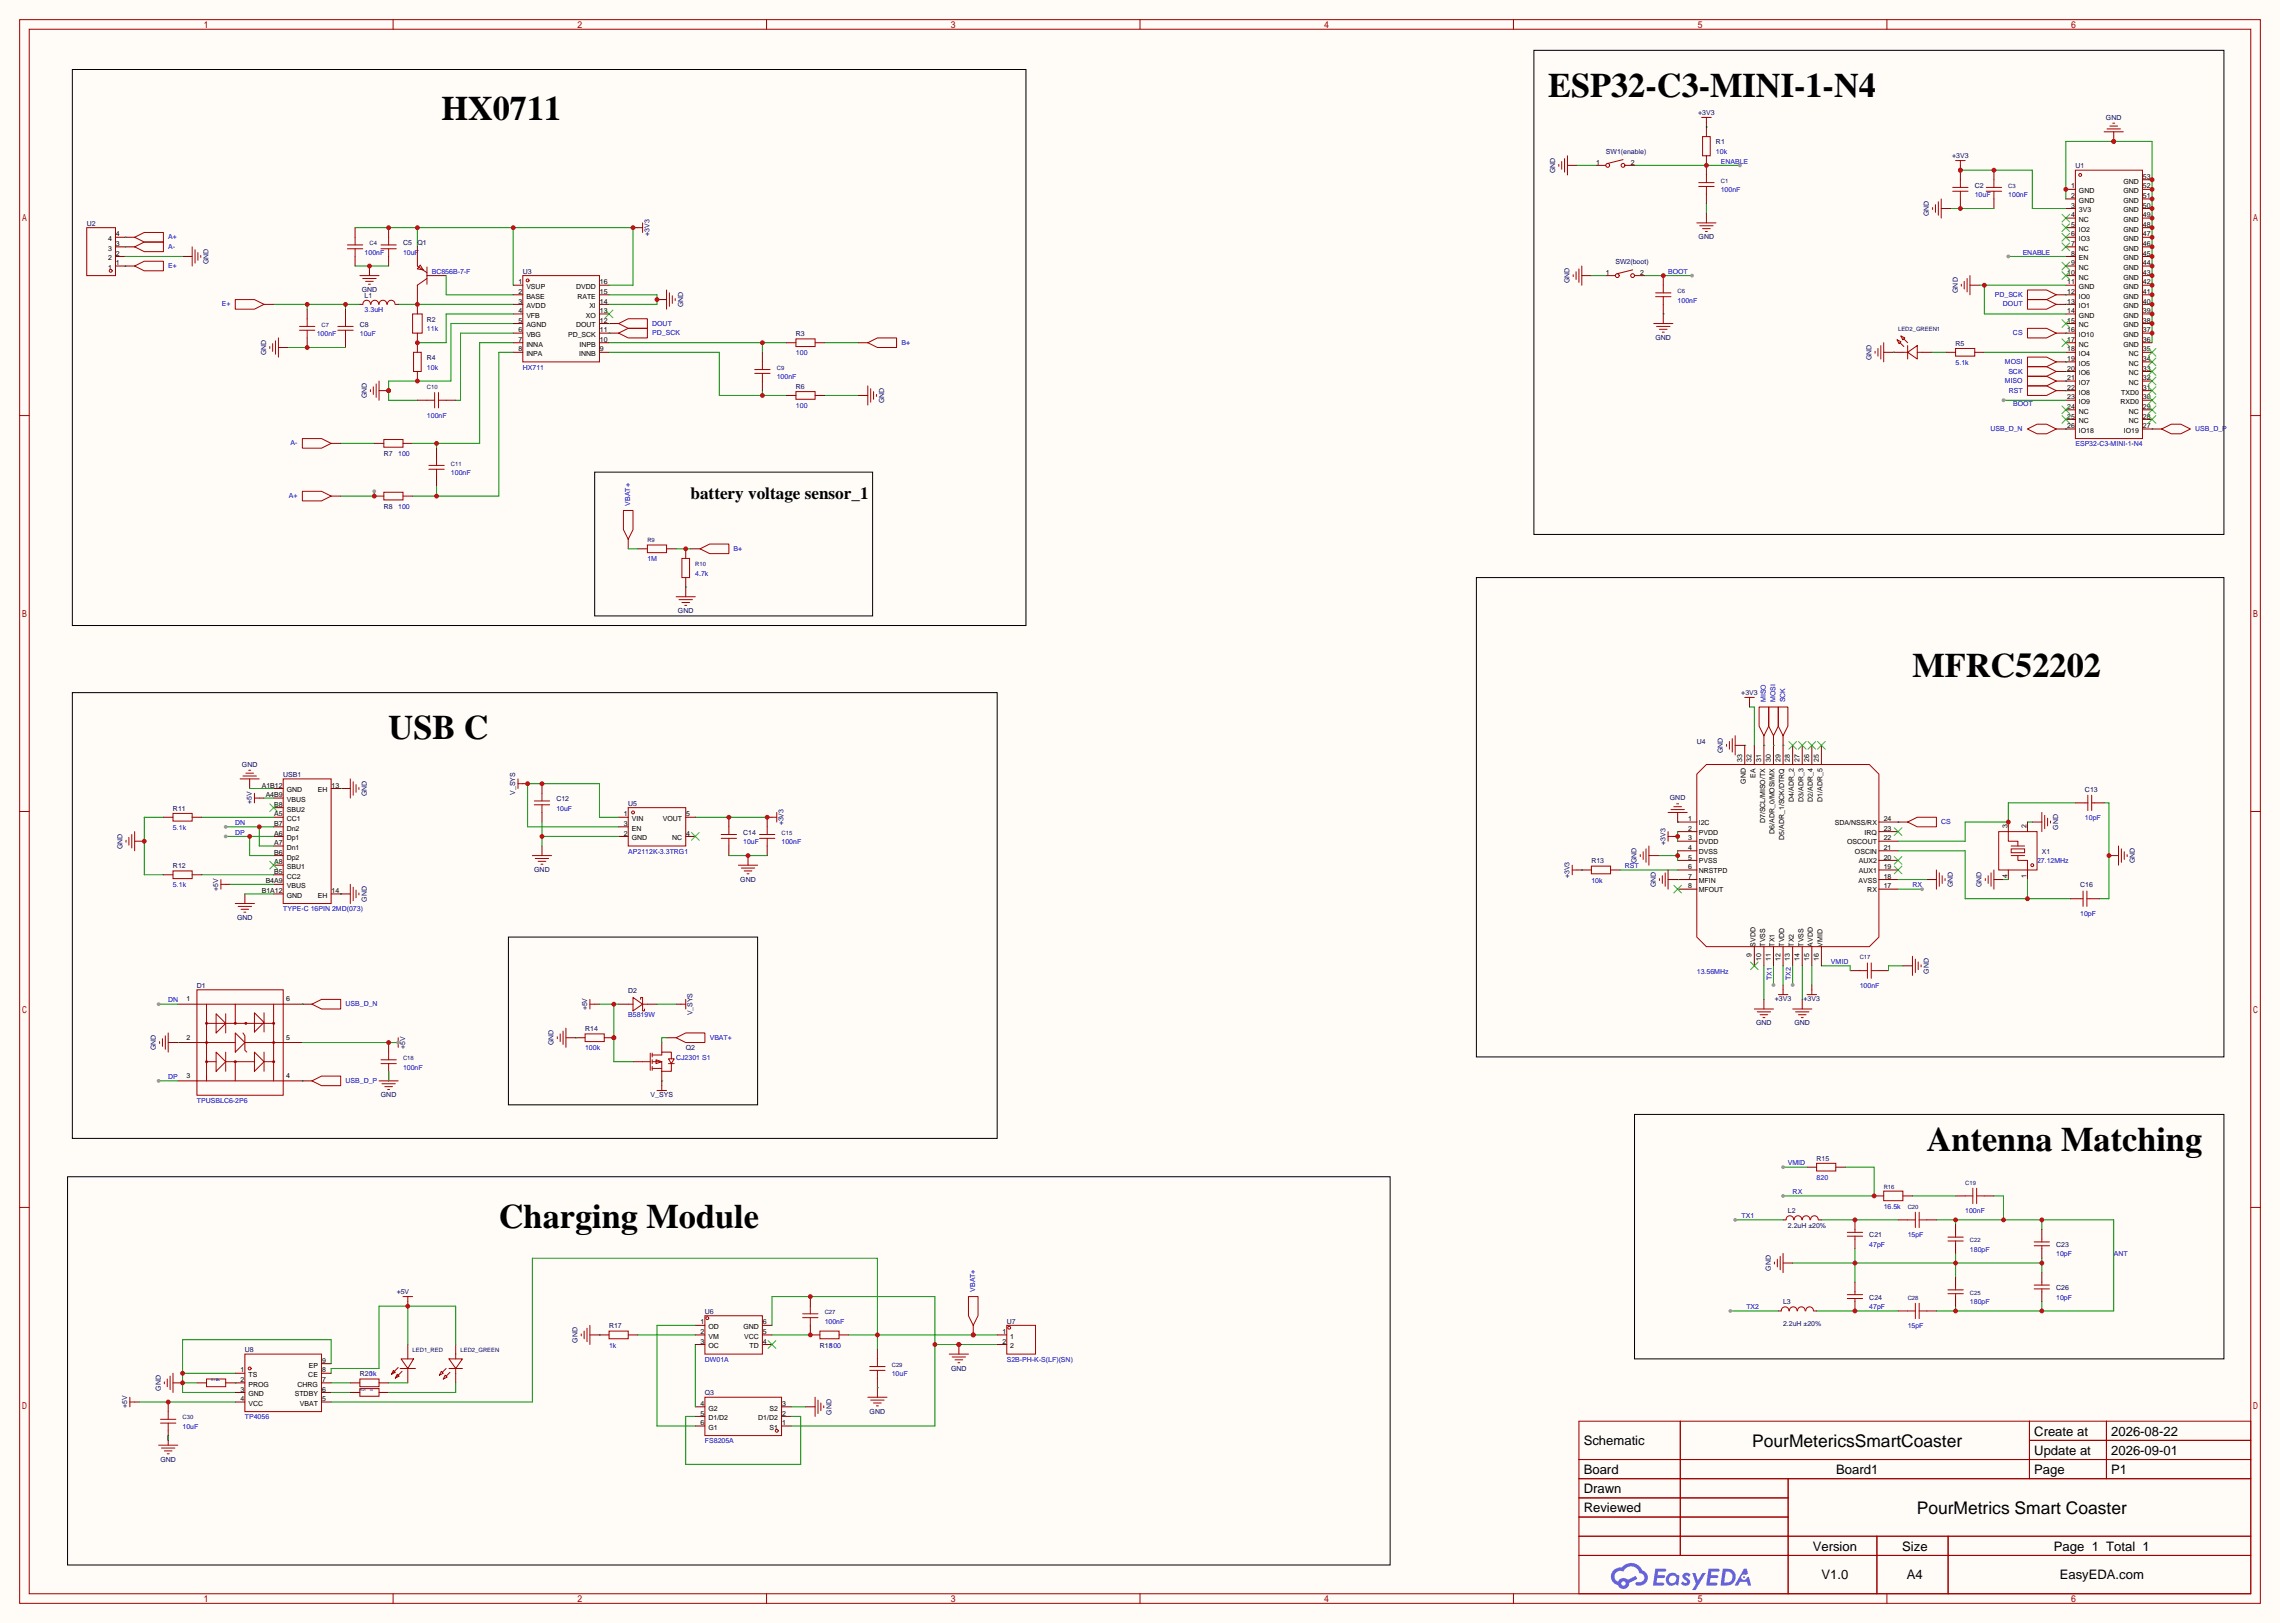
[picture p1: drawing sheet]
<svg xmlns="http://www.w3.org/2000/svg" width="604mm" height="430mm" viewBox="0 0 604 430" stroke-linecap="round" stroke-linejoin="round" font-family="sans-serif">
<defs><g id="words">
<g font-size="9.1">
<text x="410.3" y="25.6">ESP32-C3-MINI-1-N4</text>
<text x="117" y="31.9">HX0711</text>
<text x="506.9" y="179.2">MFRC52202</text>
<text x="103" y="195.8">USB C</text>
<text x="510.7" y="305">Antenna Matching</text>
<text x="132.2" y="325.3">Charging Module</text>
</g>
<g font-size="4.6">
<text x="464.4" y="383.5">PourMetericsSmartCoaster</text>
<text x="508" y="401.3">PourMetrics Smart Coaster</text>
</g>
<text font-size="4.5" x="183" y="132.3">battery voltage sensor_1</text>
<g font-size="3.5">
<text x="419.7" y="382.9">Schematic</text>
<text x="539.1" y="380.4">Create at</text>
<text x="559.5" y="380.4">2026-08-22</text>
<text x="539.1" y="385.4">Update at</text>
<text x="559.5" y="385.4">2026-09-01</text>
<text x="419.7" y="390.5">Board</text>
<text x="419.7" y="395.6">Drawn</text>
<text x="486.6" y="390.5">Board1</text>
<text x="539.1" y="390.5">Page</text>
<text x="559.5" y="390.5">P1</text>
<text x="419.7" y="400.7">Reviewed</text>
<text x="480.4" y="410.8">Version</text>
<text x="504.1" y="410.8">Size</text>
<text x="544.3" y="410.8">Page 1 Total 1</text>
<text x="482.7" y="418.5">V1.0</text>
<text x="505.4" y="418.5">A4</text>
<text x="545.9" y="418.5">EasyEDA.com</text>
</g>
<g font-size="1.8" fill="#000080">
<text x="450.1" y="30.4">+3V3</text>
<text x="558.1" y="31.7">GND</text>
<text x="425.6" y="40.8">SW1(enable)</text>
<text x="454.8" y="38.3">R1</text>
<text x="517.4" y="41.8">+3V3</text>
<text x="412.2" y="45.9" transform="rotate(-90 412.2 45.9)">GND</text>
<text x="550" y="44.6">U1</text>
<text x="523.4" y="49.7">C2</text>
<text x="23" y="59.9">U2</text>
<text x="511.2" y="57.3" transform="rotate(-90 511.2 57.3)">GND</text>
<text x="106.8" y="64.9">C5</text>
<text x="110.6" y="64.9">Q1</text>
<text x="172.1" y="62.5" transform="rotate(-90 172.1 62.5)">+3V3</text>
<text x="450.2" y="63.4">GND</text>
<text x="55.3" y="70" transform="rotate(-90 55.3 70)">GND</text>
<text x="428.1" y="70">SW2(boot)</text>
<text x="95.9" y="77.4">GND</text>
<text x="138.6" y="72.6">U3</text>
<text x="416" y="75.1" transform="rotate(-90 416 75.1)">GND</text>
<text x="518.8" y="77.6" transform="rotate(-90 518.8 77.6)">GND</text>
<text x="96.6" y="78.9">L1</text>
<text x="181" y="81.4" transform="rotate(-90 181 81.4)">GND</text>
<text x="95.4" y="86.5">C8</text>
<text x="113.2" y="85.3">R2</text>
<text x="210.9" y="89.1">R3</text>
<text x="70.5" y="94.1" transform="rotate(-90 70.5 94.1)">GND</text>
<text x="113.2" y="95.4">R4</text>
<text x="438.8" y="90.1">GND</text>
<text x="496" y="95.4" transform="rotate(-90 496 95.4)">GND</text>
<text x="518.3" y="91.6">R5</text>
<text x="97.2" y="105.6" transform="rotate(-90 97.2 105.6)">GND</text>
<text x="210.9" y="103">R6</text>
<text x="234.4" y="106.8" transform="rotate(-90 234.4 106.8)">GND</text>
<text x="101.7" y="120.8">R7</text>
<text x="101.7" y="134.8">R8</text>
<text x="179.7" y="162.5">GND</text>
<text x="461.5" y="184.1">+3V3</text>
<text x="449.7" y="197">U4</text>
<text x="64.1" y="203.1">GND</text>
<text x="456.6" y="199.5" transform="rotate(-90 456.6 199.5)">GND</text>
<text x="75.1" y="205.9">USB1</text>
<text x="552.6" y="209.7">C13</text>
<text x="45.8" y="214.8">R11</text>
<text x="66.7" y="213.1" transform="rotate(-90 66.7 213.1)">+5V</text>
<text x="97.2" y="211" transform="rotate(-90 97.2 211)">GND</text>
<text x="136.6" y="210.6" transform="rotate(-90 136.6 210.6)">V_SYS</text>
<text x="147.4" y="212.3">C12</text>
<text x="166.5" y="213.5">U5</text>
<text x="442.6" y="212">GND</text>
<text x="197" y="221.2">C14</text>
<text x="207.7" y="218.7" transform="rotate(-90 207.7 218.7)">+3V3</text>
<text x="545.5" y="219.9" transform="rotate(-90 545.5 219.9)">GND</text>
<text x="32.4" y="224.9" transform="rotate(-90 32.4 224.9)">GND</text>
<text x="441.4" y="223.8" transform="rotate(-90 441.4 223.8)">+3V3</text>
<text x="541.1" y="226.2">X1</text>
<text x="45.8" y="230">R12</text>
<text x="141.6" y="231.1">GND</text>
<text x="196.2" y="233.6">GND</text>
<text x="416" y="232.7" transform="rotate(-90 416 232.7)">+3V3</text>
<text x="421.8" y="228.8">R13</text>
<text x="433.8" y="228.7" transform="rotate(-90 433.8 228.7)">GND</text>
<text x="565.8" y="228.7" transform="rotate(-90 565.8 228.7)">GND</text>
<text x="57.8" y="236" transform="rotate(-90 57.8 236)">+5V</text>
<text x="97.2" y="238.9" transform="rotate(-90 97.2 238.9)">GND</text>
<text x="438.8" y="235.1" transform="rotate(-90 438.8 235.1)">GND</text>
<text x="517.6" y="235.1" transform="rotate(-90 517.6 235.1)">GND</text>
<text x="525.2" y="235.1" transform="rotate(-90 525.2 235.1)">GND</text>
<text x="551.3" y="235.1">C16</text>
<text x="62.8" y="243.8">GND</text>
<text x="511.2" y="258" transform="rotate(-90 511.2 258)">GND</text>
<text x="52.2" y="261.8">D1</text>
<text x="166.5" y="263.1">D2</text>
<text x="155.6" y="267.7" transform="rotate(-90 155.6 267.7)">+5V</text>
<text x="183.6" y="269" transform="rotate(-90 183.6 269)">V_SYS</text>
<text x="470.4" y="265.3">+3V3</text>
<text x="478" y="265.3">+3V3</text>
<text x="155.1" y="273.2">R14</text>
<text x="465.4" y="271.7">GND</text>
<text x="475.6" y="271.7">GND</text>
<text x="41.3" y="278.3" transform="rotate(-90 41.3 278.3)">GND</text>
<text x="107.4" y="277.9" transform="rotate(-90 107.4 277.9)">+5V</text>
<text x="146.7" y="277" transform="rotate(-90 146.7 277)">GND</text>
<text x="181.7" y="278.3">Q2</text>
<text x="100.9" y="290.7">GND</text>
<text x="172.4" y="290.7">V_SYS</text>
<text x="481.5" y="307.5">R15</text>
<text x="473.8" y="321.5">L2</text>
<text x="473.8" y="325.3">2.2uH ±20%</text>
<text x="495.4" y="327.8">C21</text>
<text x="545" y="330.4">C23</text>
<text x="469.3" y="336.7" transform="rotate(-90 469.3 336.7)">GND</text>
<text x="545" y="341.8">C26</text>
<text x="105.1" y="342.8">+5V</text>
<text x="472.6" y="345.6">L3</text>
<text x="495.4" y="344.3">C24</text>
<text x="161.4" y="352">R17</text>
<text x="186.8" y="348.2">U6</text>
<text x="266.8" y="350.7">U7</text>
<text x="472.6" y="351.5">2.2uH ±20%</text>
<text x="64.9" y="358.3">U8</text>
<text x="153.1" y="355.7" transform="rotate(-90 153.1 355.7)">GND</text>
<text x="217.3" y="357">R18</text>
<text x="95.4" y="364.7">R20</text>
<text x="252.1" y="363.1">GND</text>
<text x="42.6" y="368.4" transform="rotate(-90 42.6 368.4)">GND</text>
<text x="186.8" y="369.7">Q3</text>
<text x="33.7" y="373.1" transform="rotate(-90 33.7 373.1)">+5V</text>
<text x="220.4" y="374.8" transform="rotate(-90 220.4 374.8)">GND</text>
<text x="230.5" y="374.6">GND</text>
<text x="42.5" y="387.3">GND</text>
</g>
<g font-size="1.8" fill="#00f">
<text x="454.8" y="40.8">10k</text>
<text x="456.1" y="43.4">ENABLE</text>
<text x="456.1" y="51">100nF</text>
<text x="523.4" y="52.2">10uF</text>
<text x="532.3" y="52.2">100nF</text>
<text x="44.6" y="66">A-</text>
<text x="44.6" y="63.4">A+</text>
<text x="44.6" y="71">E+</text>
<text x="96.6" y="67.5">100nF</text>
<text x="106.8" y="67.5">10uF</text>
<text x="536.1" y="67.5">ENABLE</text>
<text x="114.4" y="72.6">BC856B-7-F</text>
<text x="442.1" y="72.6">BOOT</text>
<text x="58.8" y="81.2">E+</text>
<text x="96.6" y="82.7">3.3uH</text>
<text x="444.6" y="80.2">100nF</text>
<text x="528.7" y="78.7">PD_SCK</text>
<text x="530.8" y="81.2">DOUT</text>
<text x="83.9" y="89.1">100nF</text>
<text x="95.4" y="89.1">10uF</text>
<text x="113.2" y="87.8">11k</text>
<text x="172.8" y="86.3">DOUT</text>
<text x="172.8" y="88.8">PD_SCK</text>
<text x="533.5" y="88.8">CS</text>
<text x="210.9" y="94.2">100</text>
<text x="238.9" y="91.4">B+</text>
<text x="113.2" y="98">10k</text>
<text x="138.6" y="98">HX711</text>
<text x="205.9" y="100.5">100nF</text>
<text x="518.3" y="96.7">5.1k</text>
<text x="531.3" y="96.4">MOSI</text>
<text x="531.3" y="101.5">MISO</text>
<text x="532.3" y="99">SCK</text>
<text x="532.4" y="104.1">RST</text>
<text x="533.5" y="107.6">BOOT</text>
<text x="113.2" y="110.7">100nF</text>
<text x="210.9" y="108.1">100</text>
<text x="77" y="118">A-</text>
<text x="527.5" y="114.2">USB_D_N</text>
<text x="550" y="118.3">ESP32-C3-MINI-1-N4</text>
<text x="581.8" y="114.2">USB_D_P</text>
<text x="105.5" y="120.8">100</text>
<text x="119.5" y="125.9">100nF</text>
<text x="76.6" y="132">A+</text>
<text x="105.5" y="134.8">100</text>
<text x="167.1" y="134" transform="rotate(-90 167.1 134)">VBAT+</text>
<text x="171.6" y="148.8">1M</text>
<text x="194.4" y="146">B+</text>
<text x="184.3" y="152.6">4.7k</text>
<text x="468" y="186.1" transform="rotate(-90 468 186.1)">MISO</text>
<text x="470.6" y="186.1" transform="rotate(-90 470.6 186.1)">MOSI</text>
<text x="473.1" y="186.1" transform="rotate(-90 473.1 186.1)">SCK</text>
<text x="147.4" y="214.8">10uF</text>
<text x="45.8" y="219.9">5.1k</text>
<text x="62.4" y="218.6">DN</text>
<text x="62.4" y="221.2">DP</text>
<text x="514.5" y="218.4">CS</text>
<text x="552.6" y="217.3">10pF</text>
<text x="166.5" y="226.2">AP2112K-3.3TRG1</text>
<text x="197" y="223.7">10uF</text>
<text x="207.1" y="223.7">100nF</text>
<text x="421.8" y="233.9">10k</text>
<text x="430.7" y="230">RST</text>
<text x="539.9" y="228.8">27.12MHz</text>
<text x="45.8" y="235.1">5.1k</text>
<text x="506.9" y="235.1">RX</text>
<text x="75.1" y="241.5">TYPE-C 16PIN 2MD(073)</text>
<text x="551.3" y="242.7">10pF</text>
<text x="449.7" y="258">13.56MHz</text>
<text x="485.3" y="255.4">VMID</text>
<text x="469.6" y="259.7" transform="rotate(-90 469.6 259.7)">TX1</text>
<text x="474.6" y="259.7" transform="rotate(-90 474.6 259.7)">TX2</text>
<text x="492.9" y="261.8">100nF</text>
<text x="44.6" y="265.6">DN</text>
<text x="91.6" y="266.6">USB_D_N</text>
<text x="166.5" y="269.4">B5819W</text>
<text x="188.1" y="275.5">VBAT+</text>
<text x="155.1" y="278.3">100k</text>
<text x="179.2" y="280.8">CJ2301 S1</text>
<text x="44.6" y="285.9">DP</text>
<text x="91.6" y="286.9">USB_D_P</text>
<text x="106.8" y="283.4">100nF</text>
<text x="52.2" y="292.3">TPUSBLC6-2P6</text>
<text x="473.8" y="308.8">VMID</text>
<text x="475.1" y="316.4">RX</text>
<text x="481.5" y="312.6">820</text>
<text x="461.6" y="322.8">TX1</text>
<text x="499.2" y="320.2">16.5k</text>
<text x="520.8" y="321.5">100nF</text>
<text x="505.6" y="327.8">15pF</text>
<text x="495.4" y="330.4">47pF</text>
<text x="522.1" y="331.6">180pF</text>
<text x="545" y="332.9">10pF</text>
<text x="560.2" y="332.9">ANT</text>
<text x="258.5" y="342.3" transform="rotate(-90 258.5 342.3)">VBAT+</text>
<text x="462.8" y="346.9">TX2</text>
<text x="495.4" y="346.9">47pF</text>
<text x="522.1" y="345.6">180pF</text>
<text x="545" y="344.3">10pF</text>
<text x="218.6" y="350.7">100nF</text>
<text x="505.6" y="352">15pF</text>
<text x="161.4" y="357">1k</text>
<text x="219.8" y="357">100</text>
<text x="97.9" y="364.7">1k</text>
<text x="186.8" y="360.9">DW01A</text>
<text x="236.3" y="364.7">10uF</text>
<text x="266.8" y="360.9">S2B-PH-K-S(LF)(SN)</text>
<text x="64.9" y="376.1">TP4056</text>
<text x="48.4" y="378.6">10uF</text>
<text x="186.8" y="382.4">FS8205A</text>
</g>
<g font-size="1.8">
<text x="423" y="43.6">1</text>
<text x="432.2" y="43.6">2</text>
<text x="567.9" y="47.4">53</text>
<text x="548.9" y="49.9">1</text>
<text x="548.9" y="52.5">2</text>
<text x="551" y="51.2">GND</text>
<text x="551" y="53.7">GND</text>
<text x="562.8" y="53.7">GND</text>
<text x="562.8" y="51.2">GND</text>
<text x="562.8" y="48.7">GND</text>
<text x="567.9" y="52.5">51</text>
<text x="567.9" y="49.9">52</text>
<text x="548.9" y="55">3</text>
<text x="548.9" y="57.6">4</text>
<text x="551" y="56.3">3V3</text>
<text x="551" y="58.8">NC</text>
<text x="562.8" y="58.8">GND</text>
<text x="562.8" y="56.3">GND</text>
<text x="567.9" y="57.6">49</text>
<text x="567.9" y="55">50</text>
<text x="28.6" y="63.9">4</text>
<text x="30.7" y="65.2">3</text>
<text x="30.7" y="62.6">4</text>
<text x="548.9" y="60.1">5</text>
<text x="548.9" y="62.6">6</text>
<text x="548.9" y="65.2">7</text>
<text x="551" y="61.4">IO2</text>
<text x="551" y="63.9">IO3</text>
<text x="562.8" y="63.9">GND</text>
<text x="562.8" y="61.4">GND</text>
<text x="567.9" y="65.2">46</text>
<text x="567.9" y="62.6">47</text>
<text x="567.9" y="60.1">48</text>
<text x="28.6" y="71.5">1</text>
<text x="28.6" y="69">2</text>
<text x="28.6" y="66.4">3</text>
<text x="30.7" y="70.3">1</text>
<text x="30.7" y="67.7">2</text>
<text x="548.9" y="67.7">8</text>
<text x="548.9" y="70.3">9</text>
<text x="551" y="66.4">NC</text>
<text x="551" y="69">EN</text>
<text x="551" y="71.5">NC</text>
<text x="562.8" y="71.5">GND</text>
<text x="562.8" y="69">GND</text>
<text x="562.8" y="66.4">GND</text>
<text x="567.9" y="70.3">44</text>
<text x="567.9" y="67.7">45</text>
<text x="137.4" y="75.3">1</text>
<text x="137.4" y="77.9">2</text>
<text x="139.5" y="76.6">VSUP</text>
<text x="152.7" y="76.6">DVDD</text>
<text x="159" y="77.9">15</text>
<text x="159" y="75.3">16</text>
<text x="425.6" y="72.8">1</text>
<text x="434.7" y="72.8">2</text>
<text x="547.9" y="72.8">10</text>
<text x="547.9" y="75.3">11</text>
<text x="547.9" y="77.9">12</text>
<text x="551" y="74.1">NC</text>
<text x="551" y="76.6">GND</text>
<text x="562.8" y="76.6">GND</text>
<text x="562.8" y="74.1">GND</text>
<text x="567.9" y="77.9">41</text>
<text x="567.9" y="75.3">42</text>
<text x="567.9" y="72.8">43</text>
<text x="137.4" y="80.4">3</text>
<text x="137.4" y="83">4</text>
<text x="139.5" y="79.1">BASE</text>
<text x="139.5" y="81.7">AVDD</text>
<text x="153" y="79.1">RATE</text>
<text x="156.2" y="81.7">XI</text>
<text x="159" y="83">13</text>
<text x="159" y="80.4">14</text>
<text x="547.9" y="80.4">13</text>
<text x="547.9" y="83">14</text>
<text x="551" y="79.1">IO0</text>
<text x="551" y="81.7">IO1</text>
<text x="562.8" y="81.7">GND</text>
<text x="562.8" y="79.1">GND</text>
<text x="567.9" y="83">39</text>
<text x="567.9" y="80.4">40</text>
<text x="137.4" y="85.5">5</text>
<text x="137.4" y="88">6</text>
<text x="139.5" y="84.2">VFB</text>
<text x="139.5" y="86.8">AGND</text>
<text x="139.5" y="89.3">VBG</text>
<text x="150.5" y="89.3">PD_SCK</text>
<text x="152.7" y="86.8">DOUT</text>
<text x="155.3" y="84.2">XO</text>
<text x="159" y="88">11</text>
<text x="159" y="85.5">12</text>
<text x="547.9" y="85.5">15</text>
<text x="547.9" y="88">16</text>
<text x="551" y="84.2">GND</text>
<text x="551" y="86.8">NC</text>
<text x="551" y="89.3">IO10</text>
<text x="562.8" y="89.3">GND</text>
<text x="562.8" y="86.8">GND</text>
<text x="562.8" y="84.2">GND</text>
<text x="567.9" y="88">37</text>
<text x="567.9" y="85.5">38</text>
<text x="137.4" y="90.6">7</text>
<text x="137.4" y="93.1">8</text>
<text x="139.5" y="91.8">INNA</text>
<text x="139.5" y="94.4">INPA</text>
<text x="153.5" y="94.4">INNB</text>
<text x="153.6" y="91.8">INPB</text>
<text x="159" y="93.1">9</text>
<text x="159" y="90.6">10</text>
<text x="547.9" y="90.6">17</text>
<text x="547.9" y="93.1">18</text>
<text x="547.9" y="95.7">19</text>
<text x="551" y="91.8">NC</text>
<text x="551" y="94.4">IO4</text>
<text x="562.8" y="91.8">GND</text>
<text x="564.2" y="94.4">NC</text>
<text x="567.9" y="95.7">34</text>
<text x="567.9" y="93.1">35</text>
<text x="567.9" y="90.6">36</text>
<text x="547.9" y="98.2">20</text>
<text x="547.9" y="100.7">21</text>
<text x="551" y="96.9">IO5</text>
<text x="551" y="99.5">IO6</text>
<text x="564.2" y="99.5">NC</text>
<text x="564.2" y="96.9">NC</text>
<text x="567.9" y="100.7">32</text>
<text x="567.9" y="98.2">33</text>
<text x="547.9" y="103.3">22</text>
<text x="547.9" y="105.8">23</text>
<text x="551" y="102">IO7</text>
<text x="551" y="104.5">IO8</text>
<text x="551" y="107.1">IO9</text>
<text x="562" y="107.1">RXD0</text>
<text x="562.2" y="104.5">TXD0</text>
<text x="564.2" y="102">NC</text>
<text x="567.9" y="105.8">30</text>
<text x="567.9" y="103.3">31</text>
<text x="547.9" y="108.4">24</text>
<text x="547.9" y="110.9">25</text>
<text x="547.9" y="113.4">26</text>
<text x="551" y="109.6">NC</text>
<text x="551" y="112.2">NC</text>
<text x="564.2" y="112.2">NC</text>
<text x="564.2" y="109.6">NC</text>
<text x="567.9" y="113.4">27</text>
<text x="567.9" y="110.9">28</text>
<text x="567.9" y="108.4">29</text>
<text x="551" y="114.7">IO18</text>
<text x="562.9" y="114.7">IO19</text>
<text x="461.7" y="201.8" transform="rotate(-90 461.7 201.8)">33</text>
<text x="464.2" y="201.8" transform="rotate(-90 464.2 201.8)">32</text>
<text x="466.8" y="201.8" transform="rotate(-90 466.8 201.8)">31</text>
<text x="469.3" y="201.8" transform="rotate(-90 469.3 201.8)">30</text>
<text x="471.9" y="201.8" transform="rotate(-90 471.9 201.8)">29</text>
<text x="474.4" y="201.8" transform="rotate(-90 474.4 201.8)">28</text>
<text x="476.9" y="201.8" transform="rotate(-90 476.9 201.8)">27</text>
<text x="479.5" y="201.8" transform="rotate(-90 479.5 201.8)">26</text>
<text x="482" y="201.8" transform="rotate(-90 482 201.8)">25</text>
<text x="69.4" y="208.7">A1B12</text>
<text x="76" y="210">GND</text>
<text x="84.3" y="210">EH</text>
<text x="87.9" y="208.7">13</text>
<text x="462.7" y="207.7" transform="rotate(-90 462.7 207.7)">GND</text>
<text x="465.2" y="206" transform="rotate(-90 465.2 206)">EA</text>
<text x="70.4" y="211.2">A4B9</text>
<text x="72.7" y="213.8">B8</text>
<text x="76" y="212.5">VBUS</text>
<text x="76" y="215">SBU2</text>
<text x="475.4" y="212.4" transform="rotate(-90 475.4 212.4)">D4/ADR_2</text>
<text x="477.9" y="212.4" transform="rotate(-90 477.9 212.4)">D3/ADR_3</text>
<text x="480.5" y="212.4" transform="rotate(-90 480.5 212.4)">D2/ADR_4</text>
<text x="483" y="212.4" transform="rotate(-90 483 212.4)">D1/ADR_5</text>
<text x="72.7" y="216.3">A5</text>
<text x="72.7" y="218.8">B7</text>
<text x="72.7" y="221.4">A6</text>
<text x="76" y="217.6">CC1</text>
<text x="76" y="220.1">Dn2</text>
<text x="165.3" y="216.3">1</text>
<text x="165.3" y="221.4">2</text>
<text x="165.3" y="218.8">3</text>
<text x="167.4" y="217.6">VIN</text>
<text x="167.4" y="220.1">EN</text>
<text x="175.7" y="217.6">VOUT</text>
<text x="181.9" y="221.4">4</text>
<text x="181.9" y="216.3">5</text>
<text x="447.4" y="217.6">1</text>
<text x="447.4" y="220.1">2</text>
<text x="450.2" y="218.6">I2C</text>
<text x="450.2" y="221.1">PVDD</text>
<text x="467.8" y="218.1" transform="rotate(-90 467.8 218.1)">D7/SCL/MISO/TX</text>
<text x="470.3" y="220.9" transform="rotate(-90 470.3 220.9)">D6/ADR_0/MOSI/MX</text>
<text x="486.3" y="218.6">SDA/NSS/RX</text>
<text x="494.2" y="221.1">IRQ</text>
<text x="499.2" y="220.1">23</text>
<text x="499.2" y="217.6">24</text>
<text x="532" y="219.3" transform="rotate(-90 532 219.3)">3</text>
<text x="537.1" y="219.3" transform="rotate(-90 537.1 219.3)">2</text>
<text x="72.7" y="223.9">A7</text>
<text x="72.7" y="226.5">B6</text>
<text x="76" y="222.7">Dp1</text>
<text x="76" y="225.2">Dn1</text>
<text x="76" y="227.7">Dp2</text>
<text x="167.4" y="222.7">GND</text>
<text x="178.1" y="222.7">NC</text>
<text x="447.4" y="222.7">3</text>
<text x="447.4" y="225.2">4</text>
<text x="447.4" y="227.7">5</text>
<text x="450.2" y="223.7">DVDD</text>
<text x="450.2" y="226.2">DVSS</text>
<text x="472.9" y="222.4" transform="rotate(-90 472.9 222.4)">D5/ADR_1/SCK/DTRQ</text>
<text x="489.6" y="223.7">OSCOUT</text>
<text x="491.6" y="226.2">OSCIN</text>
<text x="499.2" y="227.7">20</text>
<text x="499.2" y="225.2">21</text>
<text x="499.2" y="222.7">22</text>
<text x="72.7" y="229">A8</text>
<text x="72.7" y="231.5">B5</text>
<text x="76" y="230.3">SBU1</text>
<text x="76" y="232.8">CC2</text>
<text x="447.4" y="230.3">6</text>
<text x="447.4" y="232.8">7</text>
<text x="450.2" y="228.8">PVSS</text>
<text x="450.2" y="231.3">NRSTPD</text>
<text x="450.2" y="233.8">MFIN</text>
<text x="492.5" y="233.8">AVSS</text>
<text x="492.6" y="231.3">AUX1</text>
<text x="492.6" y="228.8">AUX2</text>
<text x="499.2" y="232.8">18</text>
<text x="499.2" y="230.3">19</text>
<text x="532" y="232.5" transform="rotate(-90 532 232.5)">4</text>
<text x="537.1" y="232.5" transform="rotate(-90 537.1 232.5)">1</text>
<text x="69.4" y="236.6">B1A12</text>
<text x="70.4" y="234.1">B4A9</text>
<text x="76" y="235.4">VBUS</text>
<text x="76" y="237.9">GND</text>
<text x="84.3" y="237.9">EH</text>
<text x="87.9" y="236.6">14</text>
<text x="447.4" y="235.4">8</text>
<text x="450.2" y="236.4">MFOUT</text>
<text x="494.9" y="236.4">RX</text>
<text x="499.2" y="235.4">17</text>
<text x="465.2" y="250.8" transform="rotate(-90 465.2 250.8)">SVDD</text>
<text x="467.8" y="250.8" transform="rotate(-90 467.8 250.8)">TVSS</text>
<text x="470.3" y="250.8" transform="rotate(-90 470.3 250.8)">TX1</text>
<text x="472.9" y="250.8" transform="rotate(-90 472.9 250.8)">TVDD</text>
<text x="475.4" y="250.8" transform="rotate(-90 475.4 250.8)">TX2</text>
<text x="477.9" y="250.8" transform="rotate(-90 477.9 250.8)">TVSS</text>
<text x="480.5" y="250.8" transform="rotate(-90 480.5 250.8)">AVDD</text>
<text x="483" y="250.8" transform="rotate(-90 483 250.8)">VMID</text>
<text x="464.2" y="253.6" transform="rotate(-90 464.2 253.6)">9</text>
<text x="466.8" y="254.6" transform="rotate(-90 466.8 254.6)">10</text>
<text x="469.3" y="254.6" transform="rotate(-90 469.3 254.6)">11</text>
<text x="471.9" y="254.6" transform="rotate(-90 471.9 254.6)">12</text>
<text x="474.4" y="254.6" transform="rotate(-90 474.4 254.6)">13</text>
<text x="476.9" y="254.6" transform="rotate(-90 476.9 254.6)">14</text>
<text x="479.5" y="254.6" transform="rotate(-90 479.5 254.6)">15</text>
<text x="482" y="254.6" transform="rotate(-90 482 254.6)">16</text>
<text x="49.4" y="265.3">1</text>
<text x="75.8" y="265.3">6</text>
<text x="49.4" y="275.5">2</text>
<text x="75.8" y="275.5">5</text>
<text x="49.4" y="285.7">3</text>
<text x="75.8" y="285.7">4</text>
<text x="185.7" y="350.9">1</text>
<text x="185.7" y="353.5">2</text>
<text x="187.8" y="352.2">OD</text>
<text x="197" y="352.2">GND</text>
<text x="202.2" y="353.5">5</text>
<text x="202.2" y="350.9">6</text>
<text x="265.7" y="353.5">1</text>
<text x="185.7" y="356">3</text>
<text x="187.8" y="354.7">VM</text>
<text x="187.8" y="357.3">OC</text>
<text x="197.2" y="354.7">VCC</text>
<text x="198.7" y="357.3">TD</text>
<text x="202.2" y="356">4</text>
<text x="265.7" y="356">2</text>
<text x="267.8" y="354.7">1</text>
<text x="267.8" y="357.3">2</text>
<text x="63.7" y="363.6">1</text>
<text x="65.8" y="364.9">TS</text>
<text x="81.7" y="364.9">CE</text>
<text x="81.8" y="362.4">EP</text>
<text x="85.3" y="363.6">8</text>
<text x="85.3" y="361.1">9</text>
<text x="63.7" y="366.2">2</text>
<text x="63.7" y="368.7">3</text>
<text x="63.7" y="371.2">4</text>
<text x="65.8" y="367.4">PROG</text>
<text x="65.8" y="370">GND</text>
<text x="78.1" y="370">STDBY</text>
<text x="78.8" y="367.4">CHRG</text>
<text x="85.3" y="371.2">5</text>
<text x="85.3" y="368.7">6</text>
<text x="85.3" y="366.2">7</text>
<text x="65.8" y="372.5">VCC</text>
<text x="79.5" y="372.5">VBAT</text>
<text x="185.7" y="372.5">4</text>
<text x="185.7" y="375.1">5</text>
<text x="185.7" y="377.6">6</text>
<text x="187.8" y="373.8">G2</text>
<text x="187.8" y="376.3">D1/D2</text>
<text x="201" y="376.3">D1/D2</text>
<text x="203.9" y="373.8">S2</text>
<text x="207.3" y="377.6">1</text>
<text x="207.3" y="375.1">2</text>
<text x="207.3" y="372.5">3</text>
<text x="187.8" y="378.9">G1</text>
<text x="203.9" y="378.9">S1</text>
</g>
<g font-size="1.6" fill="#000080">
<text x="456.1" y="48.4">C1</text>
<text x="532.3" y="49.7">C3</text>
<text x="97.9" y="64.9">C4</text>
<text x="444.6" y="77.6">C6</text>
<text x="85.2" y="86.5">C7</text>
<text x="503" y="87.8">LED2_GREEN1</text>
<text x="205.9" y="98">C9</text>
<text x="113.2" y="103">C10</text>
<text x="119.5" y="123.4">C11</text>
<text x="171.6" y="143.7">R9</text>
<text x="184.3" y="150">R10</text>
<text x="207.1" y="221.2">C15</text>
<text x="492.9" y="254.2">C17</text>
<text x="106.8" y="280.8">C18</text>
<text x="499.2" y="315.1">R16</text>
<text x="520.8" y="313.9">C19</text>
<text x="505.6" y="320.2">C20</text>
<text x="522.1" y="329.1">C22</text>
<text x="505.6" y="344.3">C28</text>
<text x="522.1" y="343.1">C25</text>
<text x="218.6" y="348.2">C27</text>
<text x="109.3" y="358.3">LED1_RED</text>
<text x="122" y="358.3">LED2_GREEN</text>
<text x="236.3" y="362.1">C29</text>
<text x="48.4" y="376.1">C30</text>
</g>
<g font-size=".9" fill="#000080">
<text x="56" y="365.9">R192k</text>
<text x="95.4" y="368.5">R21</text>
</g>
<text font-size=".9" fill="#00f" x="97.9" y="368.5">1k</text>
</g></defs>
<path d="M0 0h604.3v430h-604.3z" fill="#fffcf7"/>
<g fill="none" stroke="#a10000" stroke-width=".27">
<path d="M5.2 5.2h593.9v419.6h-593.9zM7.7 7.7h588.8v414.6h-588.8zM104.2 5.2v2.5M203.2 5.2v2.5M302.1 5.2v2.5M401.1 5.2v2.5M500.1 5.2v2.5M5.2 110.1h2.5M596.5 110.1h2.6M5.2 215h2.5M596.5 215h2.6M5.2 319.9h2.5"/>
<path d="M596.5 319.9h2.6M418.5 376.6h178v45.7h-178zM445.3 376.6v35.5M537.9 376.6v15.2M558.3 376.6v15.2M418.5 386.7h178M418.5 391.8h178M418.5 396.9h55.4M473.9 391.8v30.5M537.9 381.6h58.6M418.5 407h178M418.5 402h55.4"/>
<path d="M418.5 412.1h178M497.4 407v15.3M516.3 407v15.3M104.2 422.3v2.5M203.2 422.3v2.5M302.1 422.3v2.5M401.1 422.3v2.5M500.1 422.3v2.5"/>
</g>
<g fill="#5487ff">
<path d="M446.2 416.9a1.3 1.3 0 0 1 1.8 .3l-.4 .7a.47 .47 0 0 0-.3-.5 .47 .47 0 0 0-.6 .3l.2 .1a1.28 1.28 0 0 1 .7 2 1.53 1.53 0 0 1-2.2-.3l.6-.5 .8 .4a.31 .31 0 0 0 .3-.3 .31 .31 0 0 0-.3-.3 1.12 1.12 0 0 1-.6-1.9z"/>
<path d="M448.5 416.8h.8l.7 1.9 1.2-1.9h.9l-2.7 4.5h-.9l1-1.7z"/>
<path d="M438.7 415.6h2.5a.4 .4 0 0 1 .4 .4 .4 .4 0 0 1-.4 .4h-1.7l-.2 .9h1.7l.3 .4-.4 .4h-1.7l-.1 1.2h1.6a.39 .39 0 0 1 .4 .4 .39 .39 0 0 1-.4 .4h-2.6z"/>
<path d="M452.8 415.6h2.5a.4 .4 0 0 1 .4 .4 .4 .4 0 0 1-.4 .4h-1.7l-.1 .9h1.6l.3 .4-.4 .4h-1.7l-.1 1.2h1.6a.39 .39 0 0 1 .4 .4 .39 .39 0 0 1-.4 .4h-2.6z"/>
<path d="M462.2 415.6h.7l.4 1.4-.7 .3a.75 .75 0 0 0-1.1 .3 .75 .75 0 0 0 .5 1 .75 .75 0 0 0 1-.6l.5-.3 .6 2.4h-.8l-.3-1h-1.8l-.6 1h-.9z"/>
<path d="M456.6 415.6l-.6 4.5h1.4a2.27 2.27 0 0 0 2.6-2.3 2.27 2.27 0 0 0-2.7-2.2zM457.4 416.4a1.5 1.5 0 0 1 1.8 1.5 1.5 1.5 0 0 1-2 1.4h-.2z"/>
<path d="M442 417.2a1.6 1.6 0 0 0-.3 2.3 1.6 1.6 0 0 0 2.3 .2l.8 .4 .3-2.5-.2-.3h-.4a1.58 1.58 0 0 0-2.5-.1zM442.6 417.8a.99 .99 0 0 1 1.7 .5 .99 .99 0 0 1-1.4 1.1 .98 .98 0 0 1-.3-1.6z"/>
<path d="M427.7 416a2.37 2.37 0 0 0 1.1 4 1.54 1.54 0 0 0 1.8 1 1.54 1.54 0 0 0 1.2-1.6l2.2-1.1-.5-.8-2.1 1.1a1.57 1.57 0 0 0-2.6 .5 1.5 1.5 0 0 1-.7-2.1 1.5 1.5 0 0 1 2.1-.6 2.27 2.27 0 0 1 2.4-1.4 2.27 2.27 0 0 1 2 1.9 1.16 1.16 0 0 1 1.2 1.1 1.16 1.16 0 0 1-1.1 1.2h-.7a.47 .47 0 0 0-.6 .4 .47 .47 0 0 0 .5 .5 2.14 2.14 0 0 0 2.7-1.3 2.14 2.14 0 0 0-1.4-2.8 3.2 3.2 0 0 0-5.4-.7l-1.1 .1zM429.7 419.6a.6 .6 0 0 1 1.2 0 .6 .6 0 0 1-1.2 0z"/>
<circle cx="462.2" cy="417.9" r=".28"/>
</g>
<g fill="none" stroke="#a10000" stroke-width=".27">
<path d="M550 45.1h17.8v71.1h-17.8z"/>
<circle cx="551.3" cy="46.4" r=".38"/>
</g>
<g fill="none" stroke="#870000" stroke-width=".27">
<path d="M547.5 50.2h2.5M547.5 52.7h2.5M547.5 55.2h2.5M547.5 57.8h2.5M567.8 50.2h2.6M567.8 52.7h2.6M567.8 55.2h2.6M567.8 57.8h2.6M567.8 47.6h2.6M547.5 60.3h2.5M547.5 62.9h2.5M547.5 65.4h2.5"/>
<path d="M547.5 67.9h2.5M547.5 70.5h2.5M547.5 73h2.5M547.5 75.6h2.5M547.5 78.1h2.5M567.8 60.3h2.6M567.8 62.9h2.6M567.8 65.4h2.6M567.8 67.9h2.6M567.8 70.5h2.6M567.8 73h2.6M567.8 75.6h2.6"/>
<path d="M567.8 78.1h2.6M547.5 80.6h2.5M547.5 83.2h2.5M547.5 85.7h2.5M547.5 88.3h2.5M547.5 90.8h2.5M547.5 93.3h2.5M547.5 95.9h2.5M547.5 98.4h2.5M567.8 80.6h2.6M567.8 83.2h2.6M567.8 85.7h2.6"/>
<path d="M567.8 88.3h2.6M567.8 90.8h2.6M567.8 93.3h2.6M567.8 95.9h2.6M567.8 98.4h2.6M547.5 101h2.5M547.5 103.5h2.5M547.5 106h2.5M547.5 108.6h2.5M547.5 111.1h2.5M547.5 113.7h2.5M567.8 101h2.6"/>
<path d="M567.8 103.5h2.6M567.8 106h2.6M567.8 108.6h2.6M567.8 111.1h2.6M567.8 113.7h2.6"/>
</g>
<g fill="none" stroke="#3c3" stroke-width=".27">
<path d="M546.5 56.8l2 2M546.5 59.3l2 2M548.5 56.8l-2 2M548.5 59.3l-2 2M546.5 61.8l2 2.1M546.5 64.4l2 2M546.5 69.5l2 2M546.5 72l2 2M548.5 61.8l-2 2.1M548.5 64.4l-2 2M548.5 69.5l-2 2M548.5 72l-2 2"/>
<path d="M546.5 84.7l2 2M546.5 89.8l2 2M548.5 84.7l-2 2M548.5 89.8l-2 2M569.3 94.9l2.1 2M569.3 99.9l2.1 2.1M569.3 97.4l2.1 2M569.3 92.3l2.1 2.1M571.4 99.9l-2.1 2.1M571.4 97.4l-2.1 2M571.4 94.9l-2.1 2M571.4 92.3l-2.1 2.1"/>
<path d="M546.5 107.6l2 2M546.5 110.1l2 2M548.5 107.6l-2 2M548.5 110.1l-2 2M569.3 110.1l2.1 2M569.3 107.6l2.1 2M569.3 105l2.1 2.1M569.3 102.5l2.1 2M571.4 110.1l-2.1 2M571.4 107.6l-2.1 2M571.4 105l-2.1 2.1M571.4 102.5l-2.1 2"/>
</g>
<path d="M547.5 52.7v-15.2h22.9v53.3" fill="none" stroke="#008700" stroke-width=".27"/>
<g fill="#c00">
<circle cx="570.4" cy="50.2" r=".63"/>
<circle cx="570.4" cy="52.7" r=".63"/>
<circle cx="570.4" cy="55.2" r=".63"/>
<circle cx="570.4" cy="57.8" r=".63"/>
<circle cx="570.4" cy="60.3" r=".63"/>
<circle cx="570.4" cy="62.9" r=".63"/>
<circle cx="570.4" cy="65.4" r=".63"/>
<circle cx="570.4" cy="67.9" r=".63"/>
<circle cx="570.4" cy="70.5" r=".63"/>
<circle cx="570.4" cy="73" r=".63"/>
<circle cx="570.4" cy="75.6" r=".63"/>
<circle cx="570.4" cy="78.1" r=".63"/>
<circle cx="570.4" cy="80.6" r=".63"/>
<circle cx="570.4" cy="83.2" r=".63"/>
<circle cx="570.4" cy="85.7" r=".63"/>
<circle cx="570.4" cy="88.3" r=".63"/>
<circle cx="570.4" cy="47.6" r=".63"/>
<circle cx="560.2" cy="37.5" r=".63"/>
<circle cx="547.5" cy="50.2" r=".63"/>
</g>
<g fill="none" stroke="#a10000" stroke-width=".27">
<path d="M450.2 49.4h4.1M450.2 48.4h4.1M452.2 46.4v2M452.2 49.4v2M517.5 49.7h4.1M517.5 50.7h4.1M519.6 47.6v2.1M519.6 50.7v2M526.4 49.7h4.1M526.4 50.7h4.1M528.4 47.6v2.1M528.4 50.7v2"/>
<path d="M92.1 64.9h4M92.1 65.9h4M94.1 62.9v2M94.1 65.9v2M101 64.9h4M101 65.9h4M103 62.9v2M103 65.9v2M438.8 78.6h4M438.8 77.6h4M440.8 75.6v2M440.8 78.6v2"/>
<path d="M79.4 86.5h4M79.4 87.5h4M81.4 84.5v2M81.4 87.5v2M89.5 86.5h4.1M89.5 87.5h4.1M91.6 84.5v2M91.6 87.5v2M200 98.9h4.1M200 97.9h4.1M202.1 95.9v2M202.1 98.9v2.1"/>
<path d="M113.2 106h2M115.2 104v4.1M116.2 106h2M116.2 104v4.1M113.7 123.3h4M113.7 124.3h4M115.7 121.3v2M115.7 124.3v2.1M141.6 212.2h4.1M141.6 213.2h4.1M143.6 210.2v2M143.6 213.2v2.1"/>
<path d="M193.2 219.1v2M203.3 219.1v2M191.1 221.1h4.1M191.1 222.1h4.1M193.2 222.1v2.1M201.3 221.1h4.1M201.3 222.1h4.1M203.3 222.1v2.1M492.9 257.2h2M494.9 255.1v4.1M495.9 257.2h2.1M495.9 255.1v4.1"/>
<path d="M103 278.8v2M101 280.8h4M101 281.8h4M103 281.8v2M520.8 316.9h2.1M522.9 314.8v4.1M523.9 316.9h2M523.9 314.8v4.1M212.7 349.1h4.1M212.7 348.1h4.1M214.8 346.1v2M214.8 349.1v2.1"/>
</g>
<g fill="none" stroke="#870000" stroke-width=".27">
<path d="M452.2 43.8v2.6M452.2 51.4v2.6M519.6 45.1v2.5M519.6 52.7v2.5M528.4 45.1v2.5M528.4 52.7v2.5M94.1 60.3v2.6M94.1 67.9v2.6M103 60.3v2.6M103 67.9v2.6M440.8 73v2.6M81.4 81.9v2.6"/>
<path d="M81.4 89.5v2.6M91.6 81.9v2.6M91.6 89.5v2.6M202.1 93.3v2.6M440.8 80.6v2.6M110.6 106h2.6M115.7 118.7v2.6M118.2 106h2.6M202.1 101v2.5M115.7 126.4v2.5M143.6 207.6v2.6M143.6 215.3v2.5"/>
<path d="M193.2 216.5v2.6M203.3 216.5v2.6M193.2 224.2v2.5M203.3 224.2v2.5M490.3 257.2h2.6M498 257.2h2.5M103 276.2v2.6M103 283.8v2.6M518.3 316.9h2.5M525.9 316.9h2.5M214.8 343.5v2.6M214.8 351.2v2.5"/>
</g>
<path d="M519.6 45.1h19v10.1h8.9" fill="none" stroke="#008700" stroke-width=".27"/>
<g fill="#c00">
<circle cx="528.4" cy="45.1" r=".63"/>
<circle cx="519.6" cy="45.1" r=".63"/>
</g>
<path d="M517 55.2h11.4" fill="none" stroke="#008700" stroke-width=".27"/>
<circle cx="519.6" cy="55.2" r=".63" fill="#c00"/>
<path d="M452.2 32.4v1.3M514.5 55.2h2.5M519.6 43.8v1.3M167.8 60.3h1.2M463.7 186.1v1.2M203.3 216.5h1.3M418 230.5h1.2M443.4 221.6h1.2M472.6 261v1.3M480.2 261v1.3" fill="none" stroke="#870000" stroke-width=".27"/>
<g fill="none" stroke="#a10000" stroke-width=".27">
<path d="M451 31.1h2.5M452.2 31.1v1.3M170.3 59.1v2.5M512.2 55v.5M513 54.2v2.1M513.7 53.5v3.5M514.5 52.7v5.1M169 60.3h1.3M462.4 184.8h2.5M463.7 184.8v1.3M204.6 216.5h1.3M205.9 215.3v2.5"/>
<path d="M416.7 229.2v2.6M416.7 230.5h1.3M442.1 220.3v2.6M442.1 221.6h1.3M471.3 263.5h2.5M472.6 262.3v1.2M478.9 263.5h2.6M480.2 262.3v1.2"/>
</g>
<circle cx="519.6" cy="45.1" r=".63" fill="#c00"/>
<path d="M518.3 42.5h2.5M519.6 42.5v1.3" fill="none" stroke="#a10000" stroke-width=".27"/>
<path d="M560.2 34.9v2.6" fill="none" stroke="#870000" stroke-width=".27"/>
<circle cx="560.2" cy="37.5" r=".63" fill="#c00"/>
<g fill="none" stroke="#a10000" stroke-width=".27">
<path d="M451.2 36.2h2.1v5.1h-2.1zM557.7 34.9h5M558.4 34.2h3.6M559.2 33.4h2M559.9 32.6h.6M413.1 43.6v.5M413.9 42.8v2M414.7 42v3.6M415.4 41.3v5.1M449.7 59.1h5.1M450.5 59.8h3.5M451.2 60.6h2.1"/>
<path d="M452 61.3h.5M109.6 93.3h2v5.1h-2zM438.3 85.7h5.1M439 86.5h3.6M439.8 87.2h2M440.6 88h.5"/>
</g>
<path d="M452.2 33.7v2.5M415.4 43.8h2.6M452.2 41.3v2.5M452.2 56.5v2.6M110.6 90.8v2.5M110.6 98.4v2.6M440.8 83.2v2.5" fill="none" stroke="#870000" stroke-width=".27"/>
<path d="M433.2 43.8h27.9M452.2 54v2.5" fill="none" stroke="#008700" stroke-width=".27"/>
<circle cx="452.2" cy="43.8" r=".63" fill="#c00"/>
<circle cx="461.1" cy="43.8" r=".51" fill="#999"/>
<path d="M418 43.8h5M547.5 113.7h.1M570.4 113.7h.1M37 371.5h25.4" fill="none" stroke="#008700" stroke-width=".27"/>
<g fill="none" stroke="#870000" stroke-width=".27">
<path d="M545 113.7h2.5M570.4 113.7h2.5M232.5 357.5v2.5M35.7 371.5h1.3M44.6 371.5v2.5M44.6 379.1v2.5M62.4 363.9h2.5M62.4 366.4h2.5M62.4 368.9h2.5M62.4 371.5h2.5M85.2 363.9h2.6M85.2 366.4h2.6"/>
<path d="M85.2 368.9h2.6M85.2 371.5h2.6M85.2 361.3h2.6M232.5 365.1v2.6"/>
</g>
<g fill="none" stroke="#a10000" stroke-width=".27">
<path d="M537.3 113.7l2.6-1.3h2.5l2.6 1.3-2.6 1.2h-2.5zM572.9 113.7l2.5-1.3h2.6l2.5 1.3-2.5 1.2h-2.6zM64.9 358.8h20.3v15.2h-20.3zM34.4 370.2v2.5M34.4 371.5h1.3M42.5 377.1h4.1M42.5 376h4.1M44.6 374v2M44.6 377.1v2M230.5 363.1h4.1M230.5 362.1h4.1M232.5 360v2.1"/>
<path d="M232.5 363.1v2"/>
<circle cx="66.2" cy="362.6" r=".38"/>
</g>
<circle cx="44.6" cy="371.5" r=".63" fill="#c00"/>
<path d="M501.8 93.3h2.5M509.4 93.3h2.5M108.1 344.8v1.3M108.1 356.2v3.8M120.8 356.2v2.6M92.8 368.9h2.6M92.8 366.4h2.6M100.5 368.9h2.5M100.5 366.4h2.5M108.1 362.6v3.8M120.8 363.9v2.5M44.6 380.4v2.5" fill="none" stroke="#870000" stroke-width=".27"/>
<g fill="none" stroke="#a10000" stroke-width=".27">
<path d="M502.8 90l1 .6-.5 .5zM503.6 90.8l1 1M503.8 89l1 .5-.5 .5zM504.3 93.3h1.3M504.6 89.8l1 1M505.6 93.3l2.5-1.7v3.5zM505.6 91.6v3.5M508.1 93.3h1.3M106.8 343.5h2.5M108.1 343.5v1.3M120.8 358.8v1.2M95.4 367.9h5.1v2.1h-5.1z"/>
<path d="M95.4 365.4h5.1v2h-5.1zM104.3 363.1l.5 .5-1 .5zM105.3 364.1l.5 .5-1 .5zM105.5 362.3l-1.7 1.8M106 362.6h4.1M106.3 360h3.3l-1.5 2.6zM106.6 363.3l-1.8 1.8M117 363.3l.5 .6-1 .5zM118 364.4l.5 .5-1 .5zM118.2 362.6l-1 1M119 360h3.6l-1.8 2.6zM119 362.6h3.6"/>
<path d="M119.3 363.6l-1.1 1M120.8 362.6v1.3M42 382.9h5.1M42.8 383.7h3.6M43.6 384.4h2M44.3 385.2h.5"/>
</g>
<path d="M108.1 346.1v10.1M120.8 356.2v-10.1h-20.3v16.5h-12.7v1.3M87.8 366.4h5M87.8 368.9h5M103 366.4h5.1M120.8 366.4v2.5h-17.8M44.6 380.4v1.2" fill="none" stroke="#008700" stroke-width=".27"/>
<circle cx="108.1" cy="346.1" r=".63" fill="#c00"/>
<path d="M43.6 366.1v.5M44.3 365.4v2M45.1 364.6v3.6M45.8 363.9v5M54.7 365.4h5.1v2h-5.1z" fill="none" stroke="#a10000" stroke-width=".27"/>
<path d="M45.8 366.4h2.6M52.2 366.4h2.5M59.8 366.4h2.6" fill="none" stroke="#870000" stroke-width=".27"/>
<path d="M48.4 366.4h3.8M48.4 363.9h14M62.4 366.4h.1M87.8 361.3v-6.3h-39.4v13.9h14" fill="none" stroke="#008700" stroke-width=".27"/>
<g fill="#c00">
<circle cx="48.4" cy="366.4" r=".63"/>
<circle cx="48.4" cy="363.9" r=".63"/>
</g>
<path d="M224.9 353.7h39.4M232.5 357.5v-24.1h-91.4v38.1h-53.3" fill="none" stroke="#008700" stroke-width=".27"/>
<g fill="#c00">
<circle cx="232.5" cy="353.7" r=".63"/>
<circle cx="257.9" cy="353.7" r=".63"/>
</g>
<g fill="none" stroke="#a10000" stroke-width=".27">
<path d="M154.1 353.4v.5M154.8 352.7v2M155.6 351.9v3.6M156.3 351.2v5M161.4 352.7h5.1v2h-5.1zM186.8 348.6h15.3v10.2h-15.3zM186.8 370.2h20.3v10.2h-20.3z"/>
<circle cx="187.5" cy="349.2" r=".38"/>
<circle cx="205.9" cy="379.1" r=".38"/>
</g>
<g fill="none" stroke="#870000" stroke-width=".27">
<path d="M156.3 353.7h5.1M166.5 353.7h2.5M184.3 351.2h2.5M184.3 353.7h2.5M184.3 356.2h2.5M202.1 351.2h2.5M202.1 353.7h2.5M202.1 356.2h2.5M184.3 377.8h2.5M184.3 375.3h2.5M184.3 372.7h2.5M207.1 377.8h2.6"/>
<path d="M207.1 375.3h2.6M207.1 372.7h2.6"/>
</g>
<path d="M203.6 355.2l2 2.1M205.6 355.2l-2 2.1" fill="none" stroke="#3c3" stroke-width=".27"/>
<path d="M158.9 353.7h.1M169 353.7h15.3M184.3 351.2h-10.2v26.6h10.2M184.3 356.2v16.5M204.6 351.2v-7.7h43.2v34.3h-38.1M204.6 353.7h10.2M247.8 356.2h16.5" fill="none" stroke="#008700" stroke-width=".27"/>
<g fill="#c00">
<circle cx="214.8" cy="343.5" r=".63"/>
<circle cx="247.8" cy="356.2" r=".63"/>
<circle cx="254.1" cy="356.2" r=".63"/>
</g>
<g fill="none" stroke="#a10000" stroke-width=".27">
<path d="M210.9 89.8h5.1v2h-5.1zM101.7 116.5h5.1v2h-5.1zM101.7 130.4h5.1v2.1h-5.1zM266.8 351.2h7.6v7.6h-7.6z"/>
<circle cx="267.5" cy="351.8" r=".38"/>
</g>
<path d="M208.4 90.8h2.5M216 90.8h2.6M99.2 117.5h2.5M106.8 117.5h2.5M99.2 131.4h2.5M106.8 131.4h2.5M214.8 353.7h2.5M222.4 353.7h2.5M264.3 353.7h2.5M264.3 356.2h2.5" fill="none" stroke="#870000" stroke-width=".27"/>
<circle cx="214.8" cy="353.7" r=".63" fill="#c00"/>
<path d="M210.9 103.8h5.1v2h-5.1zM165.2 135.3h2.6v5l-1.3 2.6-1.3-2.6zM179.2 275l2.5-1.3h5.1v2.5h-5.1zM217.3 352.7h5.1v2h-5.1zM216 370.2v5.1M216.8 371v3.5M217.6 371.7v2.1M218.3 372.5v.5M230 370.2h5.1M230.8 371h3.5M231.5 371.7h2.1M232.3 372.5h.5" fill="none" stroke="#a10000" stroke-width=".27"/>
<path d="M208.4 104.8h2.5M216 104.8h2.6M166.5 142.9v2.5M176.7 275h2.5M257.9 351.2v2.5M213.5 372.7h2.5M232.5 367.7v2.5" fill="none" stroke="#870000" stroke-width=".27"/>
<path d="M184.3 375.3h-2.6v12.7h30.5v-12.7h-2.5M209.7 372.7h3.8M232.5 367.7h.1" fill="none" stroke="#008700" stroke-width=".27"/>
<circle cx="257.9" cy="353.7" r=".63" fill="#c00"/>
<g fill="none" stroke="#a10000" stroke-width=".27">
<path d="M518.3 92.3h5.1v2.1h-5.1zM45.8 215.5h5.1v2.1h-5.1zM63.6 206.4h5.1M64.4 205.6h3.5M65.2 204.9h2M65.9 204.1h.5M67.4 210.2v2.5M67.4 211.5h1.3M75.1 206.4h12.7v33h-12.7zM33.4 222.6v.5M34.2 221.9v2M34.9 221.1v3.6"/>
<path d="M35.7 220.3v5.1M45.8 230.8h5.1v2h-5.1zM58.5 233v2.6M58.5 234.3h1.3M62.4 239.4h5M63.1 240.2h3.6M63.9 240.9h2M64.6 241.7h.6M104.3 276.2h1.2M105.5 275v2.5M156.3 264.8v2.5M156.3 266.1h1.3"/>
<path d="M256.7 343.5h2.5v5.1l-1.3 2.6-1.2-2.6z"/>
</g>
<g fill="none" stroke="#870000" stroke-width=".27">
<path d="M515.7 93.3h2.6M523.4 93.3h2.5M43.3 216.5h2.5M50.9 216.5h2.6M66.2 206.4v2.5M68.7 211.5h1.3M72.5 208.9h2.6M72.5 211.5h2.6M72.5 214h2.6M72.5 216.5h2.6M72.5 219.1h2.6M87.8 208.9h2.5"/>
<path d="M35.7 222.9h2.5M43.3 231.8h2.5M50.9 231.8h2.6M59.8 234.3h1.3M64.9 236.9v2.5M72.5 221.6h2.6M72.5 224.2h2.6M72.5 226.7h2.6M72.5 229.2h2.6M72.5 231.8h2.6M72.5 234.3h2.6M72.5 236.9h2.6"/>
<path d="M87.8 236.9h2.5M103 276.2h1.3M157.6 266.1h1.3"/>
</g>
<path d="M71.5 213l2 2M73.5 213l-2 2M71.5 228.2l2 2.1M73.5 228.2l-2 2.1" fill="none" stroke="#3c3" stroke-width=".27"/>
<path d="M43.3 216.5h-5.1v15.3h5.1M53.5 216.5h19M66.2 208.9h6.3M53.5 231.8h19M61.1 234.3h11.4M64.9 236.9h7.6" fill="none" stroke="#008700" stroke-width=".27"/>
<circle cx="38.2" cy="222.9" r=".63" fill="#c00"/>
<path d="M90.3 208.9h2.5M90.3 236.9h2.5M80.1 266.1h2.6M80.1 286.4h2.6" fill="none" stroke="#870000" stroke-width=".27"/>
<path d="M92.8 206.4v5.1M93.6 207.1v3.6M94.4 207.9v2M95.1 208.7v.5M92.8 234.3v5.1M93.6 235.1v3.5M94.4 235.8v2.1M95.1 236.6v.5M82.7 266.1l2.5-1.3h5.1v2.5h-5.1zM82.7 286.4l2.5-1.3h5.1v2.6h-5.1z" fill="none" stroke="#a10000" stroke-width=".27"/>
<path d="M90.3 208.9h.1M184.3 216.5h19M90.3 236.9h.1" fill="none" stroke="#008700" stroke-width=".27"/>
<g fill="#c00">
<circle cx="193.2" cy="216.5" r=".63"/>
<circle cx="203.3" cy="216.5" r=".63"/>
</g>
<path d="M193.2 226.7h10.1" fill="none" stroke="#008700" stroke-width=".27"/>
<path d="M198.2 226.7v2.5" fill="none" stroke="#870000" stroke-width=".27"/>
<circle cx="198.2" cy="226.7" r=".63" fill="#c00"/>
<g fill="none" stroke="#a10000" stroke-width=".27">
<path d="M195.7 229.2h5.1M196.5 230h3.5M197.2 230.8h2.1M198 231.5h.5M166.5 266.1h1.3M167.8 264.3l2.5 1.8-2.5 1.7zM169.8 264.8v-.5h.5v3.5h.5v-.5M170.3 266.1h1.3M172.3 279v4.6M172.8 279.5h2.6v-.7h2.5v1.7M172.8 279v1M170.3 281.3h2"/>
<path d="M172.8 281.3h2.6v2.5h2.5v-2M172.8 283.1h2.6M172.8 280.8v1M172.8 282.6v1M173.9 280.8l1.5 .5-1.5 .5zM177.2 280.5h1.5l-.8 1.3zM177.2 281.8h1.5"/>
</g>
<path d="M164 266.1h2.5M171.6 266.1h2.5M175.4 276.2v2.6M167.8 281.3h2.5M175.4 283.8v2.6" fill="none" stroke="#870000" stroke-width=".27"/>
<path d="M158.9 266.1h5.1M162.7 266.1v15.2h5.1" fill="none" stroke="#008700" stroke-width=".27"/>
<g fill="#c00">
<circle cx="162.7" cy="266.1" r=".63"/>
<circle cx="162.7" cy="275" r=".63"/>
</g>
<path d="M138.6 207.6h1.2M160.1 275h2.6M179.2 266.1h1.3M175.4 286.4v1.3" fill="none" stroke="#870000" stroke-width=".27"/>
<path d="M137.3 206.4v2.5M137.3 207.6h1.3M155.1 273.9h5v2.1h-5zM180.5 266.1h1.2M181.7 264.8v2.5M174.1 288.9h2.6M175.4 287.7v1.2" fill="none" stroke="#a10000" stroke-width=".27"/>
<path d="M174.1 266.1h5.1" fill="none" stroke="#008700" stroke-width=".27"/>
<circle cx="162.7" cy="275" r=".63" fill="#c00"/>
<g fill="none" stroke="#870000" stroke-width=".27">
<path d="M136 75.6h2.6M136 78.1h2.6M158.9 75.6h2.5M158.9 78.1h2.5M136 80.6h2.6M136 83.2h2.6M136 85.7h2.6M136 88.3h2.6M136 90.8h2.6M136 93.3h2.6M158.9 80.6h2.5M158.9 83.2h2.5"/>
<path d="M158.9 85.7h2.5M158.9 88.3h2.5M158.9 90.8h2.5M158.9 93.3h2.5M150 275h5.1"/>
</g>
<g fill="none" stroke="#a10000" stroke-width=".27">
<path d="M138.6 73h20.3v22.9h-20.3zM147.7 274.7v.5M148.5 273.9v2.1M149.2 273.2v3.5M150 272.4v5.1"/>
<circle cx="139.8" cy="74.3" r=".38"/>
</g>
<path d="M94.1 60.3h73.7v15.3h-6.4M110.6 60.3v5.1M136 60.3v15.3M152.5 275h.1M176.7 275h-1.3v1.2M175.4 286.4h.1" fill="none" stroke="#008700" stroke-width=".27"/>
<path d="M160.4 82.2l2 2M162.4 82.2l-2 2" fill="none" stroke="#3c3" stroke-width=".27"/>
<g fill="#c00">
<circle cx="167.8" cy="60.3" r=".63"/>
<circle cx="136" cy="60.3" r=".63"/>
<circle cx="110.6" cy="60.3" r=".63"/>
<circle cx="103" cy="60.3" r=".63"/>
</g>
<path d="M110.6 70.5l2.6 1.8M111.4 70.2l.7 1.3-1.5-.3zM113.2 73.8l-2.6 1.8M113.2 70.7v4.6" fill="none" stroke="#a10000" stroke-width=".27"/>
<path d="M110.6 65.4v5.1M110.6 75.6v5M113.2 73h5" fill="none" stroke="#870000" stroke-width=".27"/>
<path d="M118.2 73v5.1h17.8M72.5 80.6h22.9M81.4 80.6v1.3M91.6 80.6v1.3M105.5 80.6h30.5" fill="none" stroke="#008700" stroke-width=".27"/>
<g fill="#c00">
<circle cx="91.6" cy="80.6" r=".63"/>
<circle cx="81.4" cy="80.6" r=".63"/>
</g>
<path d="M97.9 70.5v2.5M174.1 79.4h2.6" fill="none" stroke="#870000" stroke-width=".27"/>
<path d="M95.4 73h5.1M96.1 73.8h3.6M96.9 74.5h2M97.7 75.3h.5" fill="none" stroke="#a10000" stroke-width=".27"/>
<path d="M161.4 78.1h12.7v2.5h-12.7" fill="none" stroke="#008700" stroke-width=".27"/>
<circle cx="174.1" cy="79.4" r=".63" fill="#c00"/>
<g fill="none" stroke="#a10000" stroke-width=".27">
<path d="M35.7 70.5l2.5-1.3h5.1v2.6h-5.1zM35.7 65.4l2.5-1.3h5.1v2.6h-5.1zM35.7 62.9l2.5-1.3h5.1v2.5h-5.1zM62.4 79.4h5l2.6 1.2-2.6 1.3h-5zM176.7 76.8v5.1M177.4 77.6v3.6M178.2 78.4v2M178.9 79.1v.5M230 90.8l2.5-1.3h5.1v2.6h-5.1zM80.1 116.2h5.1l2.6 1.3-2.6 1.2h-5.1zM80.1 130.2h5.1l2.6 1.2-2.6 1.3h-5.1zM185.5 145.4l2.6-1.3h5.1v2.6h-5.1z"/>
<path d="M421.8 229.5h5v2h-5z"/>
</g>
<path d="M33.1 70.5h2.6M33.1 65.4h2.6M33.1 62.9h2.6M70 80.6h2.5M227.5 90.8h2.5M87.8 117.5h2.5M87.8 131.4h2.5M183 145.4h2.5M419.2 230.5h2.6M426.8 230.5h2.6" fill="none" stroke="#870000" stroke-width=".27"/>
<path d="M136 83.2h-17.8v7.6h-7.6M136 85.7h-16.5v15.3h-16.5v5h7.6" fill="none" stroke="#008700" stroke-width=".27"/>
<g fill="#c00">
<circle cx="103" cy="103.5" r=".63"/>
<circle cx="110.6" cy="101" r=".63"/>
</g>
<path d="M161.4 93.3h29.2v11.5h17.8M90.3 117.5h8.9M202.1 103.5v1.3M218.6 104.8h8.9" fill="none" stroke="#008700" stroke-width=".27"/>
<circle cx="202.1" cy="104.8" r=".63" fill="#c00"/>
<path d="M136 90.8h-8.9v26.7h-17.8M115.7 117.5v1.2" fill="none" stroke="#008700" stroke-width=".27"/>
<circle cx="115.7" cy="117.5" r=".63" fill="#c00"/>
<path d="M161.4 90.8h47M202.1 90.8v2.5" fill="none" stroke="#008700" stroke-width=".27"/>
<circle cx="202.1" cy="90.8" r=".63" fill="#c00"/>
<path d="M136 93.3h-3.8v38.1h-22.9M115.7 128.9v2.5" fill="none" stroke="#008700" stroke-width=".27"/>
<circle cx="115.7" cy="131.4" r=".63" fill="#c00"/>
<path d="M218.6 90.8h8.9M99.2 130.2v1.2h-8.9" fill="none" stroke="#008700" stroke-width=".27"/>
<circle cx="99.2" cy="131.4" r=".63" fill="#c00"/>
<circle cx="99.2" cy="130.2" r=".51" fill="#999"/>
<path d="M545 78.1h2.5M161.4 85.7h2.6M161.4 88.3h2.6M545 80.6h2.5M169 145.4h2.6M176.7 145.4h2.5M181.7 145.4v2.6M181.7 153v2.6" fill="none" stroke="#870000" stroke-width=".27"/>
<path d="M537.3 79.4h5.1l2.6 1.2-2.6 1.3h-5.1zM537.3 76.8h5.1l2.6 1.3-2.6 1.3h-5.1zM164 85.7l2.5-1.2h5.1v2.5h-5.1zM164 88.3l2.5-1.3h5.1v2.5h-5.1zM171.6 144.4h5.1v2h-5.1zM180.7 148h2.1v5h-2.1z" fill="none" stroke="#a10000" stroke-width=".27"/>
<path d="M161.4 85.7h.1M161.4 88.3h.1M166.5 145.4h2.5M179.2 145.4h3.8" fill="none" stroke="#008700" stroke-width=".27"/>
<circle cx="181.7" cy="145.4" r=".63" fill="#c00"/>
<g fill="none" stroke="#870000" stroke-width=".27">
<path d="M30.6 70.5h2.5M30.6 67.9h2.5M30.6 65.4h2.5M30.6 62.9h2.5M227.5 104.8h2.5M181.7 155.6v2.5M462.4 197.5v5.1M464.9 197.5v5.1M467.5 197.5v5.1M470 197.5v5.1M472.6 197.5v5.1M475.1 197.5v5.1"/>
<path d="M477.6 197.5v5.1M480.2 197.5v5.1M482.7 197.5v5.1M444.6 217.8h5.1M498 217.8h5M444.6 220.3h5.1M444.6 222.9h5.1M444.6 225.4h5.1M444.6 228h5.1M444.6 230.5h5.1M444.6 233h5.1M444.6 235.6h5.1"/>
<path d="M498 220.3h5M498 222.9h5M498 225.4h5M498 228h5M498 230.5h5M498 233h5M498 235.6h5M464.9 250.8v5.1M467.5 250.8v5.1M470 250.8v5.1M472.6 250.8v5.1M475.1 250.8v5.1"/>
<path d="M477.6 250.8v5.1M480.2 250.8v5.1M482.7 250.8v5.1"/>
</g>
<g fill="none" stroke="#a10000" stroke-width=".27">
<path d="M23 60.3h7.6v12.7h-7.6zM230 102.2v5.1M230.8 103v3.6M231.5 103.8v2M232.3 104.5v.5M179.2 158.1h5.1M180 158.9h3.5M180.7 159.6h2.1M181.5 160.4h.5M452.2 202.6h43.2l2.6 2.5v43.2l-2.6 2.5h-43.2l-2.5-2.5v-43.2z"/>
<circle cx="29.3" cy="71.8" r=".38"/>
</g>
<path d="M181.7 155.6h.1M444.6 220.3v2.6" fill="none" stroke="#008700" stroke-width=".27"/>
<g fill="none" stroke="#3c3" stroke-width=".27">
<path d="M474.1 196.5l2 2M476.1 196.5l-2 2M476.6 196.5l2.1 2M478.7 196.5l-2.1 2M479.2 196.5l2 2M481.2 196.5l-2 2M481.7 196.5l2 2M483.7 196.5l-2 2M502 219.3l2.1 2.1M504.1 219.3l-2.1 2.1M443.6 234.6l2 2M445.6 234.6l-2 2"/>
<path d="M502 229.5l2.1 2M502 226.9l2.1 2.1M504.1 229.5l-2.1 2M504.1 226.9l-2.1 2.1M463.9 254.9l2.1 2M466 254.9l-2.1 2"/>
</g>
<circle cx="444.6" cy="221.6" r=".63" fill="#c00"/>
<path d="M439.5 226.7h5.1M444.6 225.4v2.6" fill="none" stroke="#008700" stroke-width=".27"/>
<circle cx="444.6" cy="226.7" r=".63" fill="#c00"/>
<path d="M545 103.5h2.5M437 226.7h2.5M442.1 233h2.5M467.5 264.8v2.5" fill="none" stroke="#870000" stroke-width=".27"/>
<g fill="none" stroke="#a10000" stroke-width=".27">
<path d="M537.3 102.2h5.1l2.6 1.3-2.6 1.3h-5.1zM434.7 226.4v.5M435.5 225.7v2M436.2 224.9v3.6M437 224.2v5M439.8 232.8v.5M440.6 232v2.1M441.3 231.3v3.5M442.1 230.5v5.1M464.9 267.3h5.1M465.7 268.1h3.6M466.5 268.9h2"/>
<path d="M467.2 269.6h.5"/>
</g>
<path d="M547.5 103.5h.1M419.2 230.5h.1M429.4 230.5h15.2M444.6 233h.1M467.5 255.9v8.9M470 255.9v5.1" fill="none" stroke="#008700" stroke-width=".27"/>
<circle cx="470" cy="261" r=".51" fill="#999"/>
<path d="M475.1 255.9v5.1" fill="none" stroke="#008700" stroke-width=".27"/>
<circle cx="475.1" cy="261" r=".51" fill="#999"/>
<path d="M503 235.6h6.4M472.6 255.9v5.1M477.6 255.9v8.9M480.2 255.9v5.1M482.7 255.9h7.6v1.3M504.3 255.9h-3.8v1.3" fill="none" stroke="#008700" stroke-width=".27"/>
<path d="M504.3 255.9h2.6M477.6 264.8v2.5" fill="none" stroke="#870000" stroke-width=".27"/>
<path d="M506.9 253.4v5M507.6 254.1v3.6M508.4 254.9v2M509.1 255.7v.5M475.1 267.3h5.1M475.9 268.1h3.5M476.6 268.9h2.1M477.4 269.6h.5" fill="none" stroke="#a10000" stroke-width=".27"/>
<circle cx="509.4" cy="235.6" r=".51" fill="#999"/>
<path d="M532.3 217.8v2.5M537.3 217.8v2.5M510.7 233h2.5M532.3 230.5v2.5M537.3 230.5v2.5" fill="none" stroke="#870000" stroke-width=".27"/>
<g fill="none" stroke="#a10000" stroke-width=".27">
<path d="M513.2 230.5v5.1M514 231.3v3.5M514.7 232v2.1M515.5 232.8v.5M529.7 220.3h10.2v10.2h-10.2zM532.3 220.3v2.6h2.5v1.3M533 224.9h3.6v1h-3.6zM533 226.7h3.6M533 224.2h3.6M534.8 226.7v1.3h2.5v2.5"/>
<circle cx="538.6" cy="229.2" r=".38"/>
</g>
<path d="M550 212.7h-17.7v5.1h-11.5v5.1h-17.8M503 233h7.7" fill="none" stroke="#008700" stroke-width=".27"/>
<circle cx="532.3" cy="217.8" r=".63" fill="#c00"/>
<path d="M503 225.4h17.8v12.7h28M537.3 233v5.1" fill="none" stroke="#008700" stroke-width=".27"/>
<circle cx="537.3" cy="238.1" r=".63" fill="#c00"/>
<path d="M558.9 226.7h2.6" fill="none" stroke="#870000" stroke-width=".27"/>
<path d="M561.5 224.2v5M562.2 224.9v3.6M563 225.7v2M563.8 226.4v.5" fill="none" stroke="#a10000" stroke-width=".27"/>
<path d="M557.7 212.7h1.2v25.4h-2.5" fill="none" stroke="#008700" stroke-width=".27"/>
<circle cx="558.9" cy="226.7" r=".63" fill="#c00"/>
<g fill="none" stroke="#870000" stroke-width=".27">
<path d="M419.2 73h2.6M499.2 93.3h2.6M545 88.3h2.5M545 98.4h2.5M545 95.9h2.5M545 101h2.5M459.9 197.5h2.5M467.5 194.9v2.6M470 194.9v2.6M472.6 194.9v2.6M444.6 215.3v2.5M503 217.8h2.6"/>
<path d="M538.6 217.8h2.5M528.4 233h2.6M478.9 309.2h2.6M486.5 309.2h2.6M496.7 316.9h2.5M504.3 316.9h2.6"/>
</g>
<g fill="none" stroke="#a10000" stroke-width=".27">
<path d="M416.9 72.8v.5M417.7 72v2M418.5 71.2v3.6M419.2 70.5v5.1M497 93.1v.5M497.7 92.3v2.1M498.5 91.6v3.5M499.2 90.8v5.1M537.3 87h5.1l2.6 1.3-2.6 1.2h-5.1zM537.3 97.2h5.1l2.6 1.2-2.6 1.3h-5.1zM537.3 94.6h5.1l2.6 1.3-2.6 1.3h-5.1zM537.3 99.7h5.1l2.6 1.3-2.6 1.2h-5.1z"/>
<path d="M457.6 197.2v.5M458.3 196.5v2M459.1 195.7v3.6M459.9 194.9v5.1M466.2 187.3h2.6v5.1l-1.3 2.5-1.3-2.5zM468.8 187.3h2.5v5.1l-1.3 2.5-1.2-2.5zM471.3 187.3h2.5v5.1l-1.2 2.5-1.3-2.5zM442.1 215.3h5.1M442.8 214.5h3.6M443.6 213.7h2M444.4 213h.5M505.6 217.8l2.5-1.3h5.1v2.6h-5.1z"/>
<path d="M541.1 215.3v5M541.9 216v3.6M542.7 216.8v2M543.4 217.6v.5M526.2 232.8v.5M526.9 232v2.1M527.7 231.3v3.5M528.4 230.5v5.1M481.5 308.2h5v2.1h-5zM499.2 315.6h5.1v2.5h-5.1z"/>
</g>
<g fill="none" stroke="#008700" stroke-width=".27">
<path d="M547.5 78.1h.1M501.8 93.3h.1M511.9 93.3h3.8M525.9 93.3h21.6M547.5 88.3h.1M547.5 98.4h.1M547.5 95.9h.1M547.5 80.6h.1M547.5 101h.1M462.4 197.5h.1M463.7 187.3h1.2v10.2M467.5 197.5h.1"/>
<path d="M470 197.5h.1M472.6 197.5h.1M444.6 217.8h.1M503 217.8h.1M537.3 217.8h1.3M531 233h1.3M489.1 309.2h7.6v7.7h-24.1"/>
</g>
<circle cx="496.7" cy="316.9" r=".63" fill="#c00"/>
<circle cx="472.6" cy="316.9" r=".51" fill="#999"/>
<path d="M472.6 309.2h6.3M506.9 316.9h11.4" fill="none" stroke="#008700" stroke-width=".27"/>
<circle cx="472.6" cy="309.2" r=".51" fill="#999"/>
<path d="M475.1 334.6h66M491.6 330.8v8.9M518.3 332.1v6.4M541.1 333.4v3.8" fill="none" stroke="#008700" stroke-width=".27"/>
<g fill="#c00">
<circle cx="541.1" cy="334.6" r=".63"/>
<circle cx="518.3" cy="334.6" r=".63"/>
<circle cx="491.6" cy="334.6" r=".63"/>
</g>
<path d="M528.4 316.9h2.6v6.3M513.2 323.2h47v24.1h-47M518.3 323.2v1.3M541.1 323.2v2.6M518.3 346.1v1.2M541.1 344.8v2.5" fill="none" stroke="#008700" stroke-width=".27"/>
<g fill="#c00">
<circle cx="518.3" cy="347.3" r=".63"/>
<circle cx="541.1" cy="347.3" r=".63"/>
<circle cx="541.1" cy="323.2" r=".63"/>
<circle cx="531" cy="323.2" r=".63"/>
<circle cx="518.3" cy="323.2" r=".63"/>
</g>
<path d="M489.6 327.5h4M489.6 326.5h4M491.6 325.8v.7M491.6 327.5v.8M489.6 344h4M489.6 343h4M491.6 342.3v.7M491.6 344v.8" fill="none" stroke="#a10000" stroke-width=".27"/>
<path d="M491.6 323.2v2.6M491.6 328.3v2.5M491.6 339.7v2.6M491.6 344.8v2.5" fill="none" stroke="#870000" stroke-width=".27"/>
<path d="M482.7 323.2h20.3" fill="none" stroke="#008700" stroke-width=".27"/>
<circle cx="491.6" cy="323.2" r=".63" fill="#c00"/>
<path d="M481.5 347.3h21.5" fill="none" stroke="#008700" stroke-width=".27"/>
<circle cx="491.6" cy="347.3" r=".63" fill="#c00"/>
<g fill="none" stroke="#870000" stroke-width=".27">
<path d="M472.6 334.6h2.5M472.6 323.2h.7M482 323.2h.7M503 323.2h2.6M510.7 323.2h2.5M518.3 324.5v2.5M518.3 329.6v2.5M518.3 338.5v2.5M471.3 347.3h.8M480.7 347.3h.8M503 347.3h2.6M510.7 347.3h2.5"/>
<path d="M518.3 343.5v2.6"/>
</g>
<g fill="none" stroke="#a10000" stroke-width=".27">
<path d="M470.3 334.4v.5M471 333.6v2.1M471.8 332.9v3.5M472.6 332.1v5.1M473.4 323.2a1.01 1.01 0 0 1 1-1.1 1.01 1.01 0 0 1 1 1.1M475.5 323.2a1.01 1.01 0 0 1 1-1.1 1.01 1.01 0 0 1 1 1.1M477.7 323.2a1.01 1.01 0 0 1 1-1.1 1.01 1.01 0 0 1 1 1.1M479.9 323.2a1.01 1.01 0 0 1 1-1.1 1.01 1.01 0 0 1 1 1.1M505.6 323.2h2M507.6 321.2v4M508.6 323.2h2.1M508.6 321.2v4"/>
<path d="M516.3 328.8h4M516.3 327.8h4M518.3 327v.8M518.3 328.8v.8M472.1 347.3a1.01 1.01 0 0 1 1-1.1 1.01 1.01 0 0 1 1 1.1M474.2 347.3a1.01 1.01 0 0 1 1.1-1.1 1.01 1.01 0 0 1 1 1.1M476.4 347.3a1.01 1.01 0 0 1 1-1.1 1.01 1.01 0 0 1 1 1.1M478.6 347.3a1.01 1.01 0 0 1 1-1.1 1.01 1.01 0 0 1 1 1.1M505.6 347.3h2M507.6 345.3v4.1M508.6 345.3v4.1M508.6 347.3h2.1"/>
<path d="M516.3 342.8h4M516.3 341.8h4M518.3 341v.8M518.3 342.8v.7"/>
</g>
<path d="M459.9 323.2h12.7" fill="none" stroke="#008700" stroke-width=".27"/>
<circle cx="459.9" cy="323.2" r=".51" fill="#999"/>
<path d="M458.6 347.3h12.7" fill="none" stroke="#008700" stroke-width=".27"/>
<circle cx="458.6" cy="347.3" r=".51" fill="#999"/>
<path d="M522.1 75.6h2.5" fill="none" stroke="#870000" stroke-width=".27"/>
<path d="M519.8 75.3v.5M520.6 74.5v2.1M521.3 73.8v3.5M522.1 73v5.1" fill="none" stroke="#a10000" stroke-width=".27"/>
<path d="M524.6 75.6h22.9M525.9 75.6v7.6h21.6" fill="none" stroke="#008700" stroke-width=".27"/>
<circle cx="525.9" cy="75.6" r=".63" fill="#c00"/>
<path d="M19.2 18.4h252.7v147.3h-252.7zM406.5 13.3h182.9v128.3h-182.9zM391.3 153h198.1v127h-198.1zM19.2 183.5h245.1v118.1h-245.1zM433.2 295.3h156.2v64.7h-156.2z" fill="none" stroke="#000" stroke-width=".27"/>
<path d="M143.6 224.2v2.5M254.1 356.2v2.6" fill="none" stroke="#870000" stroke-width=".27"/>
<path d="M141.1 226.7h5.1M141.9 227.5h3.5M142.6 228.2h2.1M143.4 229h.5" fill="none" stroke="#a10000" stroke-width=".27"/>
<circle cx="254.1" cy="356.2" r=".63" fill="#c00"/>
<g fill="none" stroke="#a10000" stroke-width=".27">
<path d="M50.9 65.4v5.1M51.7 66.2v3.5M52.5 66.9v2.1M53.2 67.7v.5M42.3 276v.5M43.1 275.2v2M43.8 274.4v3.6M44.6 273.7v5.1M52.2 262.3h22.9v27.9h-22.9zM52.2 266.1h10.2v5M52.2 276.2h10.2M54.7 266.1v15.2h2.6"/>
<path d="M54.7 271.1h17.8M57.3 268.6l2.5 2.5-2.5 2.6zM57.3 278.8l2.5 2.5-2.5 2.5zM59.8 268.6v5.1M59.8 278.8v5M62.4 273.7l2.5 2.5-2.5 2.6zM62.4 266.1h12.7M64.4 273.7l.5 .7v3.9l.5 .5M64.9 276.2h10.2M67.4 268.4l2.6 2.5-2.6 2.5zM67.4 278.8l2.6 2.5-2.6 2.5zM70 268.4v5"/>
<path d="M70 278.8v5M72.5 266.1v15.2h-2.5M54.7 281.3v5.1v-1.3M59.8 281.3h7.6M62.4 281.3v5.1h-10.2M62.4 286.4h10.1M72.5 281.3v5.1M72.5 286.4h2.6M251.6 358.8h5.1M252.3 359.5h3.6M253.1 360.3h2M253.9 361.1h.5"/>
<circle cx="54.7" cy="276.2" r=".25"/>
<circle cx="54.7" cy="271.1" r=".25"/>
<circle cx="62.4" cy="271.1" r=".25"/>
<circle cx="65.2" cy="271.1" r=".25"/>
<circle cx="72.5" cy="276.2" r=".25"/>
<circle cx="72.5" cy="271.1" r=".25"/>
<circle cx="54.7" cy="281.3" r=".25"/>
<circle cx="62.4" cy="281.3" r=".25"/>
<circle cx="72.5" cy="281.3" r=".25"/>
</g>
<path d="M48.4 67.9h2.5M44.6 276.2h7.6M47.1 266.1h5.1M75.1 266.1h5M75.1 276.2h5M47.1 286.4h5.1M75.1 286.4h5" fill="none" stroke="#870000" stroke-width=".27"/>
<path d="M33.1 70.5h.1M33.1 65.4h.1M33.1 62.9h.1M33.1 67.9h15.3M70 211.5h2.5M47.1 276.2h.1M80.1 276.2h25.4" fill="none" stroke="#008700" stroke-width=".27"/>
<path d="M157.6 125.1h73.7v38.1h-73.7zM17.9 311.8h350.5v102.9h-350.5z" fill="none" stroke="#000" stroke-width=".27"/>
<circle cx="103" cy="276.2" r=".63" fill="#c00"/>
<circle cx="105.5" cy="276.2" r=".51" fill="#999"/>
<path d="M59.8 219.1h12.7M68.7 219.1v5.1h3.8M80.1 266.1h.1M80.1 286.4h.1" fill="none" stroke="#008700" stroke-width=".27"/>
<circle cx="68.7" cy="219.1" r=".63" fill="#c00"/>
<circle cx="59.8" cy="219.1" r=".51" fill="#999"/>
<path d="M59.8 221.6h12.7M66.2 221.6v5.1h6.3" fill="none" stroke="#008700" stroke-width=".27"/>
<circle cx="66.2" cy="221.6" r=".63" fill="#c00"/>
<circle cx="59.8" cy="221.6" r=".51" fill="#999"/>
<path d="M42 266.1h5.1" fill="none" stroke="#008700" stroke-width=".27"/>
<circle cx="42" cy="266.1" r=".51" fill="#999"/>
<path d="M42 286.4h5.1" fill="none" stroke="#008700" stroke-width=".27"/>
<circle cx="42" cy="286.4" r=".51" fill="#999"/>
<path d="M532.3 67.9h15.2" fill="none" stroke="#008700" stroke-width=".27"/>
<circle cx="532.3" cy="67.9" r=".51" fill="#999"/>
<path d="M531 106h16.5" fill="none" stroke="#008700" stroke-width=".27"/>
<circle cx="531" cy="106" r=".51" fill="#999"/>
<path d="M435.7 73h12.7" fill="none" stroke="#008700" stroke-width=".27"/>
<circle cx="440.8" cy="73" r=".63" fill="#c00"/>
<circle cx="448.4" cy="73" r=".51" fill="#999"/>
<path d="M94.1 70.5h8.9" fill="none" stroke="#008700" stroke-width=".27"/>
<circle cx="97.9" cy="70.5" r=".63" fill="#c00"/>
<path d="M73.8 92.1h2.5" fill="none" stroke="#870000" stroke-width=".27"/>
<path d="M71.5 91.8v.5M72.3 91.1v2M73 90.3v3.6M73.8 89.5v5.1" fill="none" stroke="#a10000" stroke-width=".27"/>
<path d="M76.3 92.1h15.3" fill="none" stroke="#008700" stroke-width=".27"/>
<circle cx="81.4" cy="92.1" r=".63" fill="#c00"/>
<path d="M100.5 103.5h2.5" fill="none" stroke="#870000" stroke-width=".27"/>
<circle cx="103" cy="103.5" r=".63" fill="#c00"/>
<path d="M109.3 83.2h2.6v5.1h-2.6zM98.2 103.3v.5M98.9 102.5v2M99.7 101.7v3.6M100.5 101v5" fill="none" stroke="#a10000" stroke-width=".27"/>
<path d="M136 88.3h-14v17.7h-1.2" fill="none" stroke="#008700" stroke-width=".27"/>
<path d="M134.7 248.3h66.1v44.4h-66.1z" fill="none" stroke="#000" stroke-width=".27"/>
<path d="M110.6 80.6v2.6" fill="none" stroke="#870000" stroke-width=".27"/>
<circle cx="110.6" cy="80.6" r=".63" fill="#c00"/>
<path d="M110.6 88.3v2.5" fill="none" stroke="#870000" stroke-width=".27"/>
<circle cx="110.6" cy="90.8" r=".63" fill="#c00"/>
<path d="M95.4 80.6h.7M104.8 80.6h.7M164 216.5h2.5M164 219.1h2.5M181.7 216.5h2.6M164 221.6h2.5M181.7 221.6h2.6M103 283.8v2.6" fill="none" stroke="#870000" stroke-width=".27"/>
<g fill="none" stroke="#a10000" stroke-width=".27">
<path d="M96.2 80.6a1.01 1.01 0 0 1 1-1.1 1.01 1.01 0 0 1 1 1.1M98.3 80.6a1.01 1.01 0 0 1 1-1.1 1.01 1.01 0 0 1 1 1.1M100.5 80.6a1.01 1.01 0 0 1 1-1.1 1.01 1.01 0 0 1 1 1.1M102.7 80.6a1.01 1.01 0 0 1 1-1.1 1.01 1.01 0 0 1 1 1.1M166.5 214h15.2v10.2h-15.2zM100.5 286.4h5M101.2 287.1h3.6M102 287.9h2M102.7 288.7h.6"/>
<circle cx="167.8" cy="215.3" r=".38"/>
</g>
<path d="M452.2 33.7h.1M440.8 83.2h.1M164 216.5h-5.1v-8.9h-19.1v11.5h24.2M103 283.8v2.6" fill="none" stroke="#008700" stroke-width=".27"/>
<path d="M183.3 220.6l2 2M185.3 220.6l-2 2" fill="none" stroke="#3c3" stroke-width=".27"/>
<g fill="#c00">
<circle cx="143.6" cy="207.6" r=".63"/>
<circle cx="139.8" cy="207.6" r=".63"/>
</g>
<path d="M143.6 217.8v6.4M143.6 221.6h20.4" fill="none" stroke="#008700" stroke-width=".27"/>
<circle cx="143.6" cy="221.6" r=".63" fill="#c00"/>
<g fill="none" stroke="#a10000" stroke-width=".27">
<path d="M430.1 42.3l-4 1M432.7 71.5l-4.1 1M552.6 212.7h.7M553.3 210.7v4.1M554.4 210.7v4.1M554.4 212.7h.7M551.3 238.1h.8M552.1 236.1v4.1M553.1 236.1v4.1M553.1 238.1h.7M539.1 330.1h4.1M539.1 329.1h4.1"/>
<path d="M541.1 328.3v.8M541.1 330.1v.7M541.1 339.7v.8M539.1 341.5h4.1M539.1 340.5h4.1M541.1 341.5v.8"/>
<circle cx="426.1" cy="43.8" r=".51"/>
<circle cx="430.1" cy="43.8" r=".51"/>
<circle cx="428.6" cy="73" r=".51"/>
<circle cx="432.7" cy="73" r=".51"/>
</g>
<path d="M423 43.8h2.6M430.7 43.8h2.5M425.6 73h2.5M433.2 73h2.5M550 212.7h2.6M555.1 212.7h2.6M548.8 238.1h2.5M553.8 238.1h2.6M541.1 325.8v2.5M541.1 330.8v2.6M541.1 337.2v2.5M541.1 342.3v2.5" fill="none" stroke="#870000" stroke-width=".27"/>
<path d="M421.8 73h3.8" fill="none" stroke="#008700" stroke-width=".27"/>
<use href="#words"/>
</svg>
